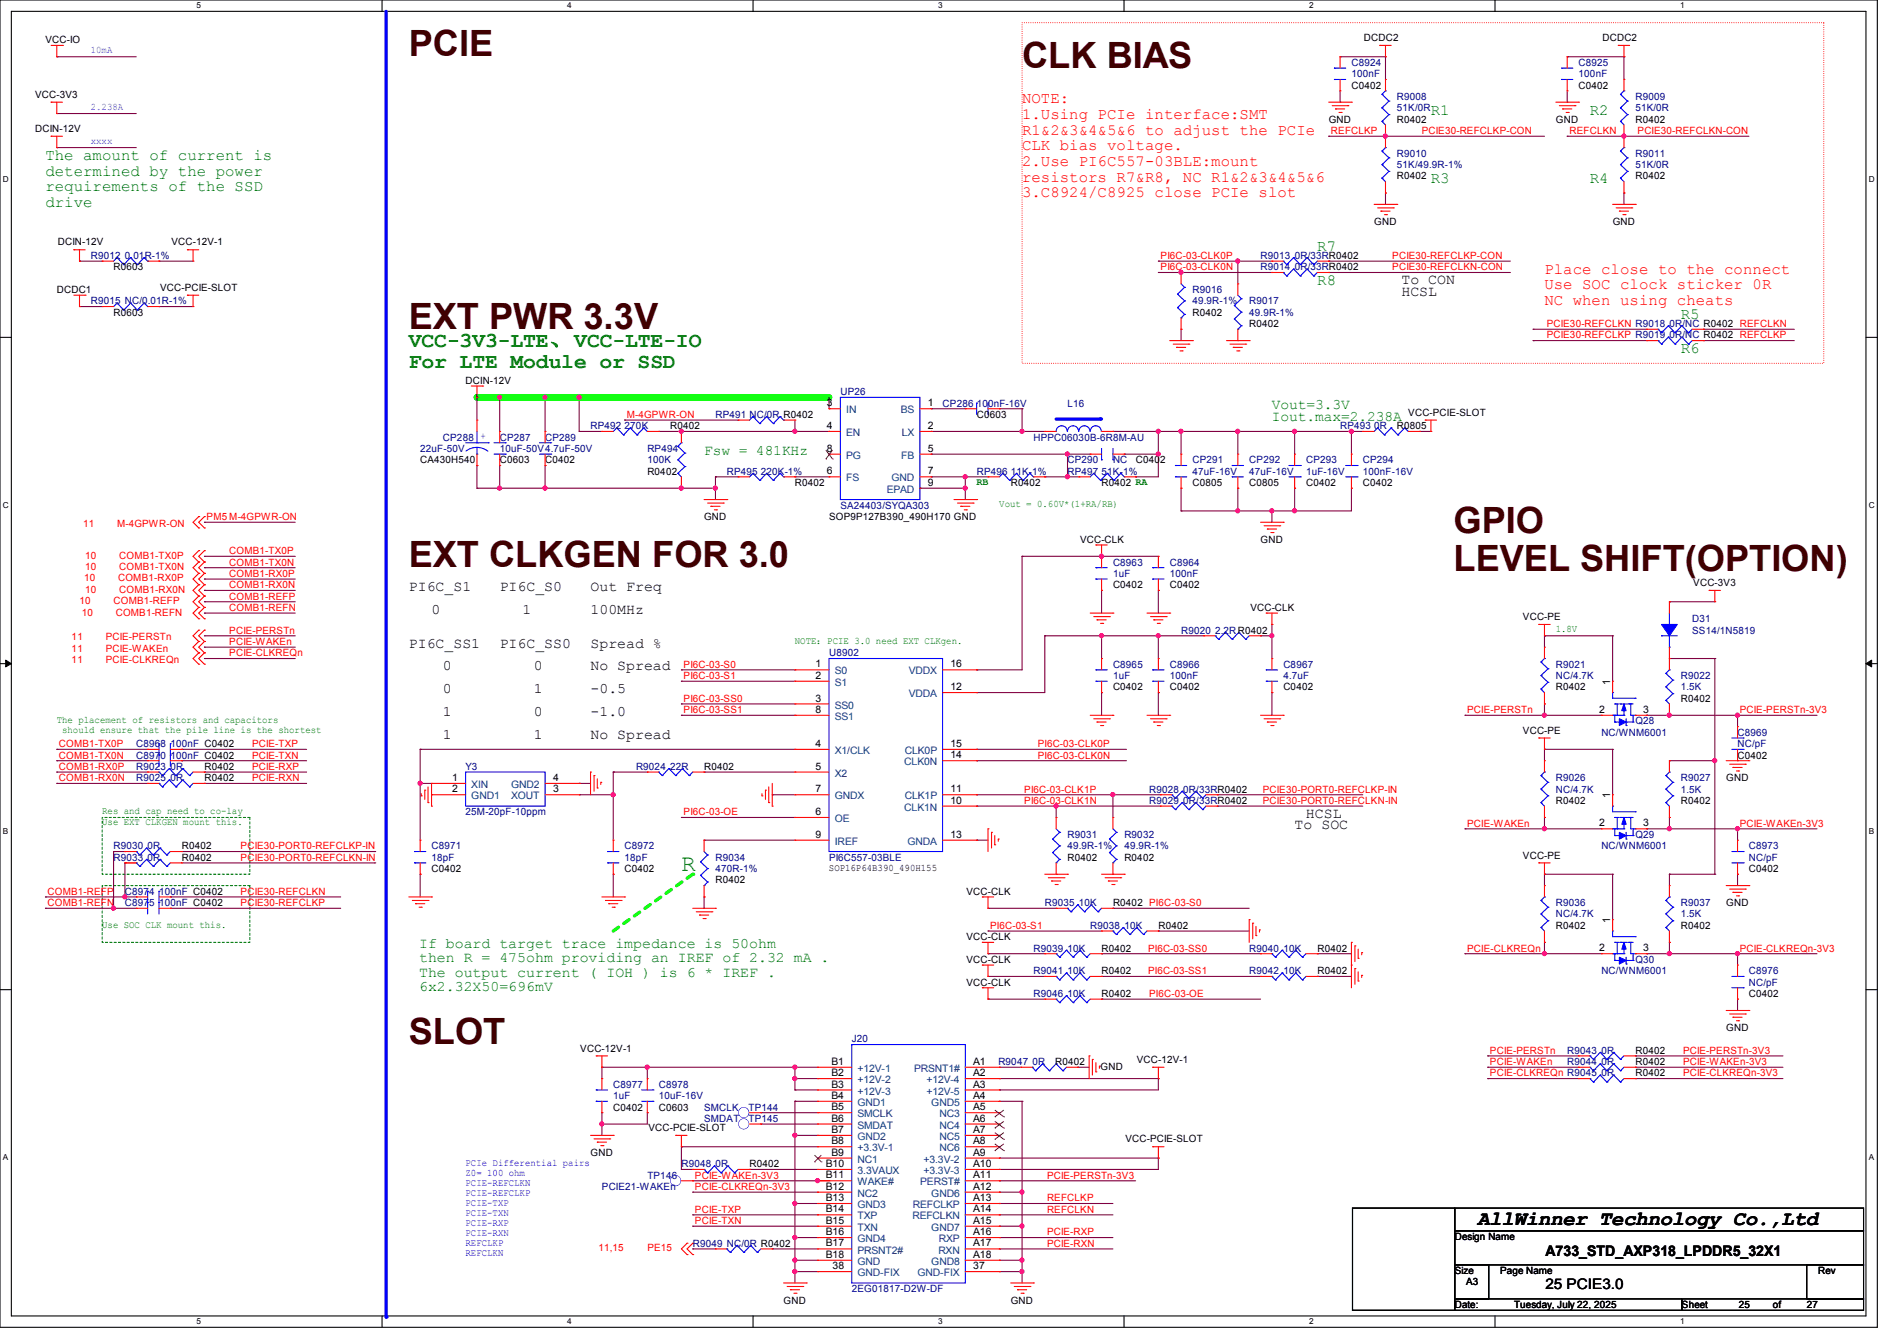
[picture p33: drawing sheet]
<svg xmlns="http://www.w3.org/2000/svg" width="297mm" height="210mm" viewBox="0 0 297 210" stroke-linecap="round" stroke-linejoin="round" font-family="sans-serif">
<defs><g id="words">
<g font-size="5.7" fill="#400000">
<text x="64" y="8.8">PCIE</text>
<text x="160" y="10.6">CLK BIAS</text>
<text x="64" y="51.5">EXT PWR 3.3V</text>
<text x="227.6" y="83.5">GPIO</text>
<text x="64" y="88.9">EXT CLKGEN FOR 3.0</text>
<text x="227.6" y="89.4">LEVEL SHIFT(OPTION)</text>
<text x="64" y="163.5">SLOT</text>
</g>
<text font-size="3.7" fill="#008000" x="106.7" y="136.4">R</text>
<g font-size="3.3" fill="#008000">
<text x="64" y="54.3">VCC-3V3-LTE、VCC-LTE-IO</text>
<text x="64" y="57.7">For LTE Module or SSD</text>
</g>
<text font-size="3.2" x="231.3" y="191.9">AllWinner Technology Co.,Ltd</text>
<g font-size="2.5" fill="#f00">
<text x="160" y="16.2">NOTE:</text>
<text x="160" y="18.6">1.Using PCIe interface:SMT</text>
<text x="160" y="21.1">R1&amp;2&amp;3&amp;4&amp;5&amp;6 to adjust the PCIe</text>
<text x="160" y="23.5">CLK bias voltage.</text>
<text x="160" y="26">2.Use PI6C557-03BLE:mount</text>
<text x="160" y="28.4">resistors R7&amp;R8, NC R1&amp;2&amp;3&amp;4&amp;5&amp;6</text>
<text x="160" y="30.9">3.C8924/C8925 close PCIe slot</text>
<text x="241.8" y="42.8">Place close to the connect</text>
<text x="241.8" y="45.3">Use SOC clock sticker 0R</text>
<text x="241.8" y="47.8">NC when using cheats</text>
</g>
<g font-size="2.5" fill="#008000">
<text x="224" y="17.9">R1</text>
<text x="248.9" y="17.9">R2</text>
<text x="7.1" y="25.1">The amount of current is</text>
<text x="7.1" y="27.5">determined by the power</text>
<text x="7.1" y="30">requirements of the SSD</text>
<text x="224" y="28.6">R3</text>
<text x="248.9" y="28.6">R4</text>
<text x="7.1" y="32.4">drive</text>
<text x="206.2" y="39.3">R7</text>
<text x="206.2" y="44.6">R8</text>
<text x="263.1" y="50">R5</text>
<text x="263.1" y="55.3">R6</text>
</g>
<g font-size="2.3">
<text x="219.4" y="44.5">To CON</text>
<text x="219.4" y="46.3">HCSL</text>
<text x="64" y="92.5">PI6C_S1</text>
<text x="78.2" y="92.5">PI6C_S0</text>
<text x="92.5" y="92.5">Out Freq</text>
<text x="64" y="101.4">PI6C_SS1</text>
<text x="67.6" y="96.1">0</text>
<text x="78.2" y="101.4">PI6C_SS0</text>
<text x="81.8" y="96.1">1</text>
<text x="92.5" y="101.4">Spread %</text>
<text x="92.5" y="96.1">100MHz</text>
<text x="69.3" y="105">0</text>
<text x="83.6" y="105">0</text>
<text x="92.5" y="105">No Spread</text>
<text x="69.3" y="108.5">0</text>
<text x="69.3" y="112.1">1</text>
<text x="83.6" y="108.5">1</text>
<text x="83.6" y="112.1">0</text>
<text x="92.5" y="108.5">-0.5</text>
<text x="92.5" y="112.1">-1.0</text>
<text x="69.3" y="115.7">1</text>
<text x="83.6" y="115.7">1</text>
<text x="92.5" y="115.7">No Spread</text>
<text x="202.7" y="129.9">To SOC</text>
<text x="204.5" y="128.1">HCSL</text>
<text x="242" y="196.6">A733_STD_AXP318_LPDDR5_32X1</text>
<text x="242" y="201.9">25 PCIE3.0</text>
</g>
<g font-size="2.3" fill="#008000">
<text x="199.1" y="64.1">Vout=3.3V</text>
<text x="199.1" y="65.9">Iout.max=2.238A</text>
<text x="110.2" y="71.2">Fsw = 481KHz</text>
<text x="65.6" y="148.4">If board target trace impedance is 50ohm</text>
<text x="65.6" y="150.7">then R = 475ohm providing an IREF of 2.32 mA .</text>
<text x="65.6" y="153">The output current ( IOH ) is 6 * IREF .</text>
<text x="65.6" y="155.2">6x2.32X50=696mV</text>
</g>
<g font-size="1.6">
<text x="7.1" y="6.8">VCC-IO</text>
<text x="213.5" y="6.4">DCDC2</text>
<text x="250.9" y="6.4">DCDC2</text>
<text x="5.5" y="15.3">VCC-3V3</text>
<text x="211.6" y="13.9">C0402</text>
<text x="247.2" y="13.9">C0402</text>
<text x="5.5" y="20.7">DCIN-12V</text>
<text x="208" y="19.2">GND</text>
<text x="218.7" y="19.2">R0402</text>
<text x="243.6" y="19.2">GND</text>
<text x="256" y="19.2">R0402</text>
<text x="218.7" y="28.1">R0402</text>
<text x="256" y="28.1">R0402</text>
<text x="215.2" y="35.2">GND</text>
<text x="252.5" y="35.2">GND</text>
<text x="9.1" y="38.4">DCIN-12V</text>
<text x="26.8" y="38.4">VCC-12V-1</text>
<text x="8.9" y="45.9">DCDC1</text>
<text x="17.8" y="42.3">R0603</text>
<text x="25.1" y="45.6">VCC-PCIE-SLOT</text>
<text x="17.8" y="49.4">R0603</text>
<text x="186.7" y="49.4">R0402</text>
<text x="195.6" y="51.2">R0402</text>
<text x="72.9" y="60.1">DCIN-12V</text>
<text x="129.5" y="63.6">3</text>
<text x="145.3" y="63.6">1</text>
<text x="152.9" y="65.4">C0603</text>
<text x="220.5" y="65.1">VCC-PCIE-SLOT</text>
<text x="104.9" y="67.2">R0402</text>
<text x="129.5" y="67.2">4</text>
<text x="129.5" y="70.7">8</text>
<text x="145.3" y="67.2">2</text>
<text x="145.3" y="70.7">5</text>
<text x="218.7" y="67.2">R0805</text>
<text x="65.8" y="72.6">CA430H540</text>
<text x="78.2" y="72.6">C0603</text>
<text x="85.3" y="72.6">C0402</text>
<text x="101.4" y="74.3">R0402</text>
<text x="124.5" y="76.1">R0402</text>
<text x="129.5" y="74.3">6</text>
<text x="145.3" y="74.3">7</text>
<text x="145.3" y="76.1">9</text>
<text x="158.3" y="76.1">R0402</text>
<text x="172.5" y="76.1">R0402 RA</text>
<text x="177.8" y="72.6">C0402</text>
<text x="186.7" y="76.1">C0805</text>
<text x="195.6" y="76.1">C0805</text>
<text x="204.5" y="76.1">C0402</text>
<text x="213.4" y="76.1">C0402</text>
<text x="110.2" y="81.4">GND</text>
<text x="129.8" y="81.4">SOP9P127B390_490H170 GND</text>
<text x="169.1" y="85">VCC-CLK</text>
<text x="197.4" y="85">GND</text>
<text x="174.3" y="92.1">C0402</text>
<text x="183.1" y="92.1">C0402</text>
<text x="195.8" y="95.7">VCC-CLK</text>
<text x="265.1" y="91.8">VCC-3V3</text>
<text x="238.4" y="97.1">VCC-PE</text>
<text x="127.7" y="104.5">1</text>
<text x="127.7" y="106.3">2</text>
<text x="148.8" y="104.5">16</text>
<text x="252.1" y="107.2" transform="rotate(-90 252.1 107.2)">1</text>
<text x="127.7" y="109.9">3</text>
<text x="127.7" y="111.6">8</text>
<text x="148.8" y="108.1">12</text>
<text x="174.3" y="108.1">C0402</text>
<text x="183.1" y="108.1">C0402</text>
<text x="200.9" y="108.1">C0402</text>
<text x="243.6" y="108.1">R0402</text>
<text x="250.4" y="111.6">2</text>
<text x="257.3" y="111.6">3</text>
<text x="263.2" y="109.9">R0402</text>
<text x="127.7" y="117">4</text>
<text x="148.8" y="117">15</text>
<text x="148.8" y="118.7">14</text>
<text x="238.4" y="114.9">VCC-PE</text>
<text x="272.1" y="118.8">C0402</text>
<text x="32" y="120.6">R0402</text>
<text x="32" y="122.3">R0402</text>
<text x="70.8" y="122.3">1</text>
<text x="70.8" y="124.1">2</text>
<text x="86.6" y="122.3">4</text>
<text x="86.6" y="124.1">3</text>
<text x="110.2" y="120.6">R0402</text>
<text x="127.7" y="120.5">5</text>
<text x="127.7" y="124.1">7</text>
<text x="148.8" y="125.9">10</text>
<text x="148.8" y="124.1">11</text>
<text x="243.6" y="125.9">R0402</text>
<text x="252.1" y="125" transform="rotate(-90 252.1 125)">1</text>
<text x="263.2" y="125.9">R0402</text>
<text x="270.3" y="122.3">GND</text>
<text x="127.7" y="127.6">6</text>
<text x="127.7" y="131.2">9</text>
<text x="148.8" y="131.2">13</text>
<text x="250.4" y="129.4">2</text>
<text x="257.3" y="129.4">3</text>
<text x="28.4" y="133">R0402</text>
<text x="28.4" y="134.8">R0402</text>
<text x="67.6" y="136.6">C0402</text>
<text x="97.8" y="136.6">C0402</text>
<text x="129.8" y="136.4">SOP16P64B390_490H155</text>
<text x="167.1" y="134.8">R0402</text>
<text x="176" y="134.8">R0402</text>
<text x="238.4" y="134.5">VCC-PE</text>
<text x="273.8" y="136.6">C0402</text>
<text x="112" y="138.3">R0402</text>
<text x="151.3" y="140.1">VCC-CLK</text>
<text x="174.3" y="141.9">R0402 PI6C-03-S0</text>
<text x="270.3" y="141.9">GND</text>
<text x="151.3" y="147.2">VCC-CLK</text>
<text x="172.5" y="149">R0402</text>
<text x="181.4" y="145.5">R0402</text>
<text x="206.3" y="149">R0402</text>
<text x="243.6" y="145.5">R0402</text>
<text x="250.4" y="149">2</text>
<text x="252.1" y="144.6" transform="rotate(-90 252.1 144.6)">1</text>
<text x="257.3" y="149">3</text>
<text x="263.2" y="145.5">R0402</text>
<text x="151.3" y="150.8">VCC-CLK</text>
<text x="151.3" y="154.3">VCC-CLK</text>
<text x="172.5" y="152.6">R0402</text>
<text x="206.3" y="152.6">R0402</text>
<text x="172.5" y="156.1">R0402</text>
<text x="270.3" y="161.5">GND</text>
<text x="273.8" y="156.1">C0402</text>
<text x="90.9" y="164.7">VCC-12V-1</text>
<text x="130.2" y="166.8">B1</text>
<text x="152.4" y="166.8">A1</text>
<text x="165.2" y="166.8">R0402</text>
<text x="172.3" y="167.5">GND</text>
<text x="178" y="166.5">VCC-12V-1</text>
<text x="256" y="165">R0402</text>
<text x="256" y="166.8">R0402</text>
<text x="96" y="173.9">C0402</text>
<text x="103.1" y="173.9">C0603</text>
<text x="130.2" y="168.5">B2</text>
<text x="130.2" y="170.3">B3</text>
<text x="130.2" y="172.1">B4</text>
<text x="130.2" y="173.9">B5</text>
<text x="152.4" y="168.5">A2</text>
<text x="152.4" y="170.3">A3</text>
<text x="152.4" y="172.1">A4</text>
<text x="152.4" y="173.9">A5</text>
<text x="256" y="168.6">R0402</text>
<text x="101.5" y="177.1">VCC-PCIE-SLOT</text>
<text x="130.2" y="175.6">B6</text>
<text x="130.2" y="177.4">B7</text>
<text x="130.2" y="179.2">B8</text>
<text x="152.4" y="175.6">A6</text>
<text x="152.4" y="177.4">A7</text>
<text x="152.4" y="179.2">A8</text>
<text x="176.2" y="178.9">VCC-PCIE-SLOT</text>
<text x="92.5" y="181">GND</text>
<text x="117.4" y="182.8">R0402</text>
<text x="129.3" y="182.8">B10</text>
<text x="129.3" y="184.5">B11</text>
<text x="130.2" y="181">B9</text>
<text x="152.4" y="181">A9</text>
<text x="152.4" y="182.8">A10</text>
<text x="152.4" y="184.5">A11</text>
<text x="129.3" y="186.3">B12</text>
<text x="129.3" y="188.1">B13</text>
<text x="129.3" y="189.9">B14</text>
<text x="129.3" y="191.6">B15</text>
<text x="152.4" y="186.3">A12</text>
<text x="152.4" y="188.1">A13</text>
<text x="152.4" y="189.9">A14</text>
<text x="152.4" y="191.6">A15</text>
<text x="129.3" y="193.4">B16</text>
<text x="129.3" y="195.2">B17</text>
<text x="129.3" y="197">B18</text>
<text x="152.4" y="193.4">A16</text>
<text x="152.4" y="195.2">A17</text>
<text x="152.4" y="197">A18</text>
<text x="227.8" y="194.2">Design Name</text>
<text x="130.4" y="198.8">38</text>
<text x="152.4" y="198.8">37</text>
<text x="227.8" y="199.5">Size</text>
<text x="229.5" y="201.3">A3</text>
<text x="234.9" y="199.5">Page Name</text>
<text x="284.7" y="199.5">Rev</text>
<text x="122.7" y="204.1">GND</text>
<text x="158.3" y="204.1">GND</text>
<text x="227.8" y="204.9">Date:</text>
<text x="237" y="204.9">Tuesday, July 22, 2025</text>
<text x="263.3" y="204.9">Sheet</text>
<text x="272.2" y="204.9">25</text>
<text x="277.6" y="204.9">of</text>
<text x="282.9" y="204.9">27</text>
</g>
<g font-size="1.6" fill="#8000ff">
<text x="14.2" y="8.3">10mA</text>
<text x="14.2" y="17.2">2.238A</text>
<text x="14.2" y="22.6">xxxx</text>
</g>
<g font-size="1.6" fill="#000080">
<text x="211.6" y="10.3">C8924</text>
<text x="247.2" y="10.3">C8925</text>
<text x="211.6" y="12.1">100nF</text>
<text x="218.7" y="15.7">R9008</text>
<text x="218.7" y="17.4">51K/0R</text>
<text x="247.2" y="12.1">100nF</text>
<text x="256" y="15.7">R9009</text>
<text x="256" y="17.4">51K/0R</text>
<text x="218.7" y="24.6">R9010</text>
<text x="218.7" y="26.3">51K/49.9R-1%</text>
<text x="256" y="24.6">R9011</text>
<text x="256" y="26.3">51K/0R</text>
<text x="14.2" y="40.6">R9012</text>
<text x="19.6" y="40.6">0.01R-1%</text>
<text x="197.4" y="40.6">R9013</text>
<text x="202.7" y="40.6">0R/33RR0402</text>
<text x="14.2" y="47.7">R9015 NC/0.01R-1%</text>
<text x="186.7" y="45.9">R9016</text>
<text x="186.7" y="47.7">49.9R-1%</text>
<text x="195.6" y="47.7">R9017</text>
<text x="197.4" y="42.3">R9014</text>
<text x="202.7" y="42.3">0R/33RR0402</text>
<text x="195.6" y="49.4">49.9R-1%</text>
<text x="261.4" y="53">0R/NC R0402 REFCLKP</text>
<text x="261.4" y="51.2">0R/NC R0402 REFCLKN</text>
<text x="112" y="65.4">RP491 NC/0R R0402</text>
<text x="131.6" y="61.9">UP26</text>
<text x="147.6" y="63.7">CP286</text>
<text x="152.9" y="63.7">100nF-16V</text>
<text x="167.1" y="63.7">L16</text>
<text x="65.8" y="70.8">22uF-50V</text>
<text x="69.3" y="69">CP288 +</text>
<text x="78.2" y="69">CP287</text>
<text x="78.2" y="70.8">10uF-50V4.7uF-50V</text>
<text x="85.3" y="69">CP289</text>
<text x="92.5" y="67.2">RP492</text>
<text x="97.8" y="67.2">270K</text>
<text x="101.4" y="70.8">RP494</text>
<text x="161.8" y="69">HPPC06030B-6R8M-AU</text>
<text x="209.8" y="67.2">RP493</text>
<text x="215.2" y="67.2">0R</text>
<text x="101.4" y="72.6">100K</text>
<text x="113.8" y="74.3">RP495</text>
<text x="119.1" y="74.3">220K-1%</text>
<text x="152.9" y="74.3">RP496</text>
<text x="158.3" y="74.3">11K-1%</text>
<text x="167.1" y="74.3">RP497</text>
<text x="167.1" y="72.6">CP290</text>
<text x="172.5" y="74.3">51K-1%</text>
<text x="174.3" y="72.6">NC</text>
<text x="186.7" y="72.6">CP291</text>
<text x="186.7" y="74.3">47uF-16V</text>
<text x="195.6" y="72.6">CP292</text>
<text x="195.6" y="74.3">47uF-16V</text>
<text x="204.5" y="72.6">CP293</text>
<text x="204.5" y="74.3">1uF-16V</text>
<text x="213.4" y="72.6">CP294</text>
<text x="213.4" y="74.3">100nF-16V</text>
<text x="131.6" y="79.7">SA24403/SYQA303</text>
<text x="174.3" y="88.6">C8963</text>
<text x="183.1" y="88.6">C8964</text>
<text x="174.3" y="90.3">1uF</text>
<text x="183.1" y="90.3">100nF</text>
<text x="184.9" y="99.2">R9020</text>
<text x="190.3" y="99.2">2.2RR0402</text>
<text x="264.9" y="97.5">D31</text>
<text x="264.9" y="99.2">SS14/1N5819</text>
<text x="129.8" y="102.8">U8902</text>
<text x="174.3" y="104.6">C8965</text>
<text x="174.3" y="106.3">1uF</text>
<text x="183.1" y="104.6">C8966</text>
<text x="183.1" y="106.3">100nF</text>
<text x="200.9" y="104.6">C8967</text>
<text x="200.9" y="106.3">4.7uF</text>
<text x="243.6" y="104.6">R9021</text>
<text x="243.6" y="106.3">NC/4.7K</text>
<text x="263.2" y="106.3">R9022</text>
<text x="256" y="113.5">Q28</text>
<text x="263.2" y="108.1">1.5K</text>
<text x="21.3" y="117">C8968</text>
<text x="21.3" y="118.8">C8970</text>
<text x="26.7" y="117">100nF C0402</text>
<text x="26.7" y="118.8">100nF C0402</text>
<text x="250.7" y="115.2">NC/WNM6001</text>
<text x="272.1" y="115.2">C8969</text>
<text x="272.1" y="117">NC/pF</text>
<text x="21.3" y="120.6">R9023</text>
<text x="21.3" y="122.3">R9025</text>
<text x="26.7" y="120.6">0R</text>
<text x="26.7" y="122.3">0R</text>
<text x="72.9" y="120.6">Y3</text>
<text x="99.6" y="120.6">R9024</text>
<text x="104.9" y="120.6">22R</text>
<text x="179.9" y="124.1">R9028</text>
<text x="179.9" y="125.9">R9029</text>
<text x="185.3" y="124.1">0R/33RR0402</text>
<text x="185.3" y="125.9">0R/33RR0402</text>
<text x="243.6" y="122.3">R9026</text>
<text x="243.6" y="124.1">NC/4.7K</text>
<text x="263.2" y="122.3">R9027</text>
<text x="263.2" y="124.1">1.5K</text>
<text x="72.9" y="127.7">25M-20pF-10ppm</text>
<text x="167.1" y="131.2">R9031</text>
<text x="176" y="131.2">R9032</text>
<text x="256" y="131.2">Q29</text>
<text x="17.8" y="133">R9030</text>
<text x="17.8" y="134.8">R9033</text>
<text x="23.1" y="133">0R</text>
<text x="23.1" y="134.8">0R</text>
<text x="67.6" y="133">C8971</text>
<text x="67.6" y="134.8">18pF</text>
<text x="97.8" y="133">C8972</text>
<text x="97.8" y="134.8">18pF</text>
<text x="112" y="134.8">R9034</text>
<text x="112" y="136.6">470R-1%</text>
<text x="129.8" y="134.8">PI6C557-03BLE</text>
<text x="167.1" y="133">49.9R-1%</text>
<text x="176" y="133">49.9R-1%</text>
<text x="250.7" y="133">NC/WNM6001</text>
<text x="273.8" y="133">C8973</text>
<text x="273.8" y="134.8">NC/pF</text>
<text x="19.6" y="141.9">C8975</text>
<text x="19.6" y="140.1">C8974</text>
<text x="24.9" y="141.9">100nF C0402</text>
<text x="24.9" y="140.1">100nF C0402</text>
<text x="163.6" y="141.9">R9035</text>
<text x="168.9" y="141.9">10K</text>
<text x="243.6" y="141.9">R9036</text>
<text x="243.6" y="143.7">NC/4.7K</text>
<text x="263.2" y="141.9">R9037</text>
<text x="263.2" y="143.7">1.5K</text>
<text x="161.8" y="149">R9039</text>
<text x="167.1" y="149">10K</text>
<text x="170.7" y="145.5">R9038</text>
<text x="176" y="145.5">10K</text>
<text x="195.6" y="149">R9040</text>
<text x="200.9" y="149">10K</text>
<text x="161.8" y="152.6">R9041</text>
<text x="167.1" y="152.6">10K</text>
<text x="195.6" y="152.6">R9042</text>
<text x="200.9" y="152.6">10K</text>
<text x="250.7" y="152.6">NC/WNM6001</text>
<text x="256" y="150.8">Q30</text>
<text x="273.8" y="152.6">C8976</text>
<text x="273.8" y="154.3">NC/pF</text>
<text x="161.8" y="156.1">R9046</text>
<text x="167.1" y="156.1">10K</text>
<text x="133.4" y="163.2">J20</text>
<text x="156.3" y="166.8">R9047</text>
<text x="161.6" y="166.8">0R</text>
<text x="245.4" y="165">R9043</text>
<text x="245.4" y="166.8">R9044</text>
<text x="250.7" y="165">0R</text>
<text x="250.7" y="166.8">0R</text>
<text x="96" y="170.3">C8977</text>
<text x="96" y="172.1">1uF</text>
<text x="103.1" y="170.3">C8978</text>
<text x="103.1" y="172.1">10uF-16V</text>
<text x="110.2" y="173.9">SMCLK</text>
<text x="117.2" y="173.9">TP144</text>
<text x="250.7" y="168.6">0R</text>
<text x="110.2" y="175.7">SMDAT</text>
<text x="117.2" y="175.7">TP145</text>
<text x="101.4" y="184.6">TP146</text>
<text x="106.7" y="182.8">R9048</text>
<text x="112" y="182.8">0R</text>
<text x="94.2" y="186.4">PCIE21-WAKEn</text>
<text x="108.5" y="195.2">R9049 NC/0R R0402</text>
<text x="133.4" y="202.4">2EG01817-D2W-DF</text>
</g>
<g font-size="1.6" fill="#f00">
<text x="208.4" y="21">REFCLKP</text>
<text x="222.6" y="21">PCIE30-REFCLKP-CON</text>
<text x="245.7" y="21">REFCLKN</text>
<text x="256.4" y="21">PCIE30-REFCLKN-CON</text>
<text x="181.7" y="40.6">PI6C-03-CLK0P</text>
<text x="218" y="40.6">PCIE30-REFCLKP-CON</text>
<text x="181.7" y="42.3">PI6C-03-CLK0N</text>
<text x="218" y="42.3">PCIE30-REFCLKN-CON</text>
<text x="242.2" y="51.2">PCIE30-REFCLKN R9018</text>
<text x="242.2" y="53">PCIE30-REFCLKP R9019</text>
<text x="98.1" y="65.4">M-4GPWR-ON</text>
<text x="13" y="82.5">11</text>
<text x="18.3" y="82.5">M-4GPWR-ON</text>
<text x="32.3" y="81.4">PM5 M-4GPWR-ON</text>
<text x="13.3" y="87.5">10</text>
<text x="13.3" y="89.3">10</text>
<text x="18.7" y="87.5">COMB1-TX0P</text>
<text x="18.7" y="89.3">COMB1-TX0N</text>
<text x="35.9" y="88.6">COMB1-TX0N</text>
<text x="35.9" y="86.8">COMB1-TX0P</text>
<text x="12.4" y="94.6">10</text>
<text x="13.2" y="91.1">10</text>
<text x="13.3" y="92.8">10</text>
<text x="17.8" y="94.6">COMB1-REFP</text>
<text x="18.5" y="91.1">COMB1-RX0P</text>
<text x="18.7" y="92.8">COMB1-RX0N</text>
<text x="35.9" y="93.9">COMB1-REFP</text>
<text x="35.9" y="95.7">COMB1-REFN</text>
<text x="35.9" y="90.3">COMB1-RX0P</text>
<text x="35.9" y="92.1">COMB1-RX0N</text>
<text x="11.2" y="100.3">11</text>
<text x="12.8" y="96.4">10</text>
<text x="16.6" y="100.3">PCIE-PERSTn</text>
<text x="18.1" y="96.4">COMB1-REFN</text>
<text x="35.9" y="101">PCIE-WAKEn</text>
<text x="35.9" y="99.2">PCIE-PERSTn</text>
<text x="11.2" y="102.1">11</text>
<text x="11.2" y="103.8">11</text>
<text x="16.6" y="102.1">PCIE-WAKEn</text>
<text x="16.6" y="103.8">PCIE-CLKREQn</text>
<text x="35.9" y="102.8">PCIE-CLKREQn</text>
<text x="107" y="104.6">PI6C-03-S0</text>
<text x="107" y="106.3">PI6C-03-S1</text>
<text x="107" y="111.7">PI6C-03-SS1</text>
<text x="107" y="109.9">PI6C-03-SS0</text>
<text x="229.7" y="111.7">PCIE-PERSTn</text>
<text x="272.4" y="111.7">PCIE-PERSTn-3V3</text>
<text x="9.2" y="118.8">COMB1-TX0N</text>
<text x="9.2" y="117">COMB1-TX0P</text>
<text x="39.5" y="117">PCIE-TXP</text>
<text x="39.5" y="118.8">PCIE-TXN</text>
<text x="162.5" y="117">PI6C-03-CLK0P</text>
<text x="162.5" y="118.8">PI6C-03-CLK0N</text>
<text x="9.2" y="120.6">COMB1-RX0P</text>
<text x="9.2" y="122.3">COMB1-RX0N</text>
<text x="39.5" y="122.3">PCIE-RXN</text>
<text x="39.5" y="120.6">PCIE-RXP</text>
<text x="160.4" y="125.9">PI6C-03-CLK1N</text>
<text x="160.4" y="124.1">PI6C-03-CLK1P</text>
<text x="197.7" y="125.9">PCIE30-PORT0-REFCLKN-IN</text>
<text x="197.7" y="124.1">PCIE30-PORT0-REFCLKP-IN</text>
<text x="107" y="127.7">PI6C-03-OE</text>
<text x="229.7" y="129.5">PCIE-WAKEn</text>
<text x="272.4" y="129.5">PCIE-WAKEn-3V3</text>
<text x="37.7" y="133">PCIE30-PORT0-REFCLKP-IN</text>
<text x="37.7" y="134.8">PCIE30-PORT0-REFCLKN-IN</text>
<text x="7.5" y="141.9">COMB1-REFN</text>
<text x="7.5" y="140.1">COMB1-REFP</text>
<text x="37.7" y="140.1">PCIE30-REFCLKN</text>
<text x="37.7" y="141.9">PCIE30-REFCLKP</text>
<text x="155" y="145.5">PI6C-03-S1</text>
<text x="179.8" y="149">PI6C-03-SS0</text>
<text x="229.7" y="149">PCIE-CLKREQn</text>
<text x="272.4" y="149">PCIE-CLKREQn-3V3</text>
<text x="179.8" y="152.6">PI6C-03-SS1</text>
<text x="179.9" y="156.1">PI6C-03-OE</text>
<text x="233.3" y="165">PCIE-PERSTn</text>
<text x="233.3" y="166.8">PCIE-WAKEn</text>
<text x="263.5" y="166.8">PCIE-WAKEn-3V3</text>
<text x="263.5" y="165">PCIE-PERSTn-3V3</text>
<text x="233.3" y="168.6">PCIE-CLKREQn R9045</text>
<text x="263.5" y="168.6">PCIE-CLKREQn-3V3</text>
<text x="108.8" y="184.6">PCIE-WAKEn-3V3</text>
<text x="163.9" y="184.6">PCIE-PERSTn-3V3</text>
<text x="108.8" y="191.7">PCIE-TXN</text>
<text x="108.8" y="189.9">PCIE-TXP</text>
<text x="108.8" y="186.4">PCIE-CLKREQn-3V3</text>
<text x="163.9" y="189.9">REFCLKN</text>
<text x="163.9" y="188.1">REFCLKP</text>
<text x="93.7" y="196">11,15</text>
<text x="101.4" y="196">PE15</text>
<text x="163.9" y="193.5">PCIE-RXP</text>
<text x="163.9" y="195.2">PCIE-RXN</text>
</g>
<g font-size="1.6" fill="#004080">
<text x="132.5" y="64.7">IN</text>
<text x="141" y="64.7">BS</text>
<text x="132.5" y="68.3">EN</text>
<text x="132.5" y="71.8">PG</text>
<text x="141.1" y="71.8">FB</text>
<text x="141.2" y="68.3">LX</text>
<text x="132.5" y="75.4">FS</text>
<text x="138.8" y="77.2">EPAD</text>
<text x="139.6" y="75.4">GND</text>
<text x="130.7" y="105.6">S0</text>
<text x="130.7" y="107.4">S1</text>
<text x="142.3" y="105.6">VDDX</text>
<text x="130.7" y="111">SS0</text>
<text x="130.7" y="112.7">SS1</text>
<text x="142.3" y="109.2">VDDA</text>
<text x="130.7" y="118.1">X1/CLK</text>
<text x="141.6" y="119.8">CLK0N</text>
<text x="141.7" y="118.1">CLK0P</text>
<text x="73.8" y="123.4">XIN</text>
<text x="73.8" y="125.2">GND1</text>
<text x="80" y="123.4">GND2</text>
<text x="80" y="125.2">XOUT</text>
<text x="130.7" y="121.6">X2</text>
<text x="130.7" y="125.2">GNDX</text>
<text x="141.7" y="125.2">CLK1P</text>
<text x="130.7" y="128.7">OE</text>
<text x="141.6" y="127">CLK1N</text>
<text x="130.7" y="132.3">IREF</text>
<text x="142.1" y="132.3">GNDA</text>
<text x="134.3" y="167.9">+12V-1</text>
<text x="143.1" y="167.9">PRSNT1#</text>
<text x="134.3" y="169.6">+12V-2</text>
<text x="134.3" y="171.4">+12V-3</text>
<text x="134.3" y="173.2">GND1</text>
<text x="145" y="169.6">+12V-4</text>
<text x="145" y="171.4">+12V-5</text>
<text x="145.8" y="173.2">GND5</text>
<text x="134.3" y="175">SMCLK</text>
<text x="134.3" y="176.7">SMDAT</text>
<text x="134.3" y="178.5">GND2</text>
<text x="147.1" y="175">NC3</text>
<text x="147.1" y="176.7">NC4</text>
<text x="147.1" y="178.5">NC5</text>
<text x="134.3" y="180.3">+3.3V-1</text>
<text x="134.3" y="182.1">NC1</text>
<text x="134.3" y="183.9">3.3VAUX</text>
<text x="134.3" y="185.6">WAKE#</text>
<text x="144.1" y="185.6">PERST#</text>
<text x="144.6" y="182.1">+3.3V-2</text>
<text x="144.6" y="183.9">+3.3V-3</text>
<text x="147.1" y="180.3">NC6</text>
<text x="134.3" y="187.4">NC2</text>
<text x="134.3" y="189.2">GND3</text>
<text x="134.3" y="191">TXP</text>
<text x="142.8" y="191">REFCLKN</text>
<text x="142.9" y="189.2">REFCLKP</text>
<text x="145.8" y="187.4">GND6</text>
<text x="134.3" y="192.7">TXN</text>
<text x="134.3" y="194.5">GND4</text>
<text x="134.3" y="196.3">PRSNT2#</text>
<text x="145.8" y="192.7">GND7</text>
<text x="146.9" y="196.3">RXN</text>
<text x="147" y="194.5">RXP</text>
<text x="134.3" y="198.1">GND</text>
<text x="134.3" y="199.9">GND-FIX</text>
<text x="143.6" y="199.9">GND-FIX</text>
<text x="145.8" y="198.1">GND8</text>
</g>
<g font-size="1.6" fill="#008000">
<text x="152.9" y="75.9">RB</text>
<text x="156.5" y="79.5">Vout = 0.60V*(1+RA/RB)</text>
<text x="124.4" y="100.8">NOTE：PCIE 3.0 need EXT CLKgen.</text>
<text x="243.6" y="99">1.8V</text>
<text x="8.9" y="113.2">The placement of resistors and capacitors</text>
<text x="9.7" y="114.8">should ensure that the pile line is the shortest</text>
<text x="16" y="127.5">Res and cap need to co-lay</text>
<text x="16" y="129.2">Use EXT CLKGEN mount this.</text>
<text x="16" y="145.2">Use SOC CLK mount this.</text>
</g>
<g font-size="1.6" fill="#00f">
<text x="72.9" y="182.6">PCIe Differential pairs</text>
<text x="72.9" y="184.1">Z0= 100 ohm</text>
<text x="72.9" y="185.7">PCIE-REFCLKN</text>
<text x="72.9" y="187.3">PCIE-REFCLKP</text>
<text x="72.9" y="188.8">PCIE-TXP</text>
<text x="72.9" y="190.4">PCIE-TXN</text>
<text x="72.9" y="192">PCIE-RXP</text>
<text x="72.9" y="193.5">PCIE-RXN</text>
<text x="72.9" y="195.1">REFCLKP</text>
<text x="72.9" y="196.7">REFCLKN</text>
</g>
<g font-size="1.3">
<text x="30.8" y="1.3">5</text>
<text x="88.8" y="1.3">4</text>
<text x="146.9" y="1.3">3</text>
<text x="205" y="1.3">2</text>
<text x="263.1" y="1.3">1</text>
<text x=".5" y="28.4">D</text>
<text x="292.6" y="28.4">D</text>
<text x=".5" y="79.5">C</text>
<text x="292.6" y="79.5">C</text>
<text x=".5" y="130.6">B</text>
<text x="292.6" y="130.6">B</text>
<text x=".5" y="181.7">A</text>
<text x="292.6" y="181.7">A</text>
<text x="30.8" y="207.4">5</text>
<text x="88.8" y="207.4">4</text>
<text x="146.9" y="207.4">3</text>
<text x="205" y="207.4">2</text>
<text x="263.1" y="207.4">1</text>
</g>
</g></defs>
<path d="M0 0h293.9v207.9h-293.9zM1.8 1.8h290.3v204.3h-290.3z" fill="none" stroke="#000" stroke-width=".17"/>
<g fill="#fff">
<path d="M30.8 .2h.7v1.4h-.7z"/>
<path d="M30.8 206.2h.7v1.4h-.7z"/>
</g>
<path d="M59.8 0v1.8M59.8 206.1v1.8" fill="none" stroke="#000" stroke-width=".17"/>
<g fill="#fff">
<path d="M88.8 .2h.7v1.4h-.7z"/>
<path d="M88.8 206.2h.7v1.4h-.7z"/>
</g>
<path d="M117.9 0v1.8M117.9 206.1v1.8" fill="none" stroke="#000" stroke-width=".17"/>
<g fill="#fff">
<path d="M146.9 .2h.7v1.4h-.7z"/>
<path d="M146.9 206.2h.7v1.4h-.7z"/>
</g>
<path d="M176 0v1.8M176 206.1v1.8" fill="none" stroke="#000" stroke-width=".17"/>
<g fill="#fff">
<path d="M205 .2h.7v1.4h-.7z"/>
<path d="M205 206.2h.7v1.4h-.7z"/>
</g>
<path d="M234.1 0v1.8M234.1 206.1v1.8" fill="none" stroke="#000" stroke-width=".17"/>
<g fill="#fff">
<path d="M263.1 .2h.6v1.4h-.6z"/>
<path d="M263.1 206.2h.6v1.4h-.6z"/>
<path d="M.5 27.3h.9v1.4h-.9z"/>
<path d="M292.6 27.3h.9v1.4h-.9z"/>
<path d="M.5 78.4h.9v1.4h-.9z"/>
<path d="M292.6 78.4h.9v1.4h-.9z"/>
</g>
<path d="M0 52.8h1.8M292.1 52.8h1.8" fill="none" stroke="#000" stroke-width=".17"/>
<g fill="#fff">
<path d="M.5 129.5h.8v1.4h-.8z"/>
<path d="M292.6 129.5h.8v1.4h-.8z"/>
</g>
<path d="M0 103.9h1.8M292.1 103.9h1.8" fill="none" stroke="#000" stroke-width=".17"/>
<path d="M.9 103.4l.9 .5-.9 .5zM292.1 103.9l.9-.5v1z" fill="#000" stroke="#000" stroke-width=".16"/>
<g fill="#fff">
<path d="M.5 180.5h.8v1.4h-.8z"/>
<path d="M292.6 180.5h.8v1.4h-.8z"/>
</g>
<path d="M0 155h1.8M292.1 155h1.8" fill="none" stroke="#000" stroke-width=".17"/>
<path d="M60.5 1.8v204.4" fill="none" stroke="#00f" stroke-width=".51"/>
<circle cx="60.5" cy="206.2" r=".25" fill="#00f"/>
<path d="M96 145.8l12.5-8.9" fill="none" stroke="#0f0" stroke-width=".51" stroke-dasharray="1 1"/>
<circle cx="108.5" cy="136.9" r=".25" fill="#0f0" stroke-dasharray="1 1"/>
<path d="M160 3.6h125.5v53.3h-125.5z" fill="none" stroke="#f00" stroke-width=".17" stroke-dasharray="0 .3"/>
<path d="M16 128h23.1v8.9h-23.1zM16 138.7h23.1v8.9h-23.1z" fill="none" stroke="#008000" stroke-width=".17" stroke-dasharray=".3 .3"/>
<g fill="none" stroke="#800040" stroke-width=".17">
<path d="M8.9 8.9h.1M8.9 17.8h.1M8.9 8.9h12.4M8.9 17.8h12.4M216.9 8.9h.1M216.9 8.9v3.5M254.3 8.9h.1M254.3 8.9v3.5M8.9 23.1h.1M8.9 23.1h12.4M208 21.3h.1M208 21.3h33.8"/>
<path d="M216.9 30.2h.1M216.9 21.3h.1M216.9 30.2v1.8M245.4 21.3h.1M245.4 21.3h28.4M254.3 30.2h.1M254.3 21.3h.1M254.3 30.2v1.8M12.4 40.9h.1M12.4 48h.1M12.4 40.9h3.6M12.4 48h3.6"/>
<path d="M24.9 40.9h.1M24.9 48h.1M24.9 40.9h5.3M24.9 48h5.3M240 51.6h.1M240 53.3h.1M240 53.3h17.8M240 51.6h17.8M266.7 53.3h.1M266.7 51.6h.1M266.7 53.3h14.2M266.7 51.6h14.2"/>
<path d="M181.4 67.6h.1M181.4 67.6v3.5M181.4 67.6h32M184.9 67.6h.1M184.9 76.5h.1M184.9 67.6v3.5M184.9 76.5v3.5M193.8 67.6h.1M193.8 76.5h.1M193.8 67.6v3.5M193.8 76.5v3.5M202.7 67.6h.1"/>
<path d="M202.7 76.5h.1M202.7 67.6v3.5M202.7 76.5v3.5M211.6 67.6h.1M211.6 76.5h.1M211.6 76.5v3.5h-26.7M211.6 67.6v3.5M222.2 67.6h.1M222.2 67.6h1.8M32 94.2h.1M32 96h.1M32 90.7h.1"/>
<path d="M32 92.5h.1M32 88.9h.1M32 87.1h.1M32 99.6h.1M32 94.2h14.2M32 96h14.2M32 90.7h14.2M32 92.5h14.2M32 88.9h14.2M32 87.1h14.2M32 99.6h14.2M160 87.1h.1"/>
<path d="M160 87.1h21.4M160 87.1v17.8h-7.1M163.6 99.6h.1M163.6 99.6h24.9M163.6 99.6v8.9h-10.7M172.5 99.6h.1M172.5 92.5h.1M172.5 87.1h.1M172.5 92.5v3.5M172.5 99.6v3.5M181.4 99.6h.1M181.4 92.5h.1"/>
<path d="M181.4 92.5v3.5M181.4 99.6v3.5M184.9 80h.1M193.8 80h.1M197.4 99.6h.1M197.4 99.6h1.7M199.1 99.6h.1M199.1 97.8h.1M199.1 80h.1M199.1 80v1.8M199.1 97.8v5.3M202.7 80h.1"/>
<path d="M8.9 119.1h.1M8.9 117.3h.1M8.9 119.1h14.2M8.9 117.3h14.2M28.4 117.3h.1M28.4 119.1h.1M28.4 119.1h19.6M28.4 117.3h19.6M32 103.1h.1M32 101.3h.1M32 103.1h14.2M32 101.3h14.2"/>
<path d="M65.8 117.3h.1M65.8 117.3h58.7M65.8 117.3v14.3M106.7 112h.1M106.7 104.9h.1M106.7 106.7h.1M106.7 110.2h.1M106.7 112h17.8M106.7 104.9h17.8M106.7 106.7h17.8M106.7 110.2h17.8M152.9 108.5h.1"/>
<path d="M152.9 104.9h.1M172.5 108.5h.1M172.5 108.5v3.5M181.4 108.5h.1M181.4 108.5v3.5M199.1 108.5h.1M199.1 108.5v3.5M8.9 120.9h.1M8.9 122.7h.1M8.9 120.9h14.2M8.9 122.7h14.2M17.8 133.3h.1"/>
<path d="M17.8 133.3h1.8M17.8 133.3v8.9M19.6 133.3h.1M19.6 135.1h.1M19.6 135.1h1.7M19.6 135.1v5.4M28.4 133.3h30.3M28.4 135.1h30.3M32 122.7h.1M32 120.9h.1M32 120.9h16M32 122.7h16"/>
<path d="M58.7 133.3h.1M58.7 135.1h.1M65.8 122.7h.1M65.8 136.9h.1M65.8 122.7h1.8M65.8 136.9v3.6M90.7 122.7h.1M90.7 124.5h.1M90.7 122.7h1.8M90.7 124.5h5.3M96 124.5h.1M96 136.9h.1"/>
<path d="M96 120.9h.1M96 120.9h5.3M96 120.9v10.7M96 136.9v3.6M106.7 128h.1M106.7 128h17.8M110.2 120.9h.1M110.2 131.6h.1M110.2 120.9h14.3M110.2 131.6h14.3M120.9 124.5h.1M120.9 124.5h3.6"/>
<path d="M152.9 131.6h.1M152.9 126.2h.1M152.9 124.5h.1M152.9 131.6h1.8M152.9 124.5h28.8M152.9 126.2h28.8M165.4 126.2h.1M165.4 126.2v1.8M174.2 124.5h.1M174.2 124.5v3.5M190.6 126.2h.1M190.6 124.5h.1"/>
<path d="M190.6 124.5h22.8M190.6 126.2h22.8M7.1 142.2h.1M7.1 140.5h.1M7.1 142.2h14.2M7.1 140.5h14.2M17.8 142.2h.1M19.6 140.5h.1M26.7 140.5h.1M26.7 142.2h.1M26.7 142.2h26.6M26.7 140.5h26.6"/>
<path d="M154.7 145.8h.1M154.7 149.4h.1M154.7 152.9h.1M154.7 142.2h.1M154.7 156.5h.1M154.7 142.2h10.7M154.7 145.8h17.8M154.7 149.4h8.9M154.7 152.9h8.9M154.7 156.5h8.9M172.5 149.4h.1M172.5 152.9h.1"/>
<path d="M172.5 156.5h.1M172.5 149.4h24.9M172.5 152.9h24.9M172.5 156.5h24.9M174.2 142.2h.1M174.2 142.2h21.4M181.4 145.8h.1M181.4 145.8h14.2M206.2 149.4h.1M206.2 152.9h.1M206.2 149.4h5.4M206.2 152.9h5.4"/>
<path d="M232.9 165.4h.1M232.9 168.9h.1M232.9 167.1h.1M232.9 165.4h14.2M232.9 168.9h14.2M232.9 167.1h14.2M256 167.1h.1M256 168.9h.1M256 165.4h.1M256 165.4h23.1M256 168.9h23.1M256 167.1h23.1"/>
</g>
<g fill="#f0f" stroke="#f0f" stroke-width=".17">
<circle cx="96" cy="124.4" r=".32"/>
<circle cx="165.3" cy="126.2" r=".32"/>
<circle cx="174.2" cy="124.4" r=".32"/>
<circle cx="199.1" cy="99.5" r=".32"/>
<circle cx="172.4" cy="99.5" r=".32"/>
<circle cx="181.3" cy="99.5" r=".32"/>
<circle cx="65.8" cy="122.7" r=".32"/>
<circle cx="172.4" cy="87.1" r=".32"/>
<circle cx="19.5" cy="140.4" r=".32"/>
<circle cx="17.8" cy="142.2" r=".32"/>
<circle cx="216.9" cy="21.3" r=".32"/>
<circle cx="254.2" cy="21.3" r=".32"/>
<circle cx="193.8" cy="67.5" r=".32"/>
<circle cx="184.9" cy="67.5" r=".32"/>
<circle cx="193.8" cy="80" r=".32"/>
<circle cx="199.1" cy="80" r=".32"/>
<circle cx="211.6" cy="67.5" r=".32"/>
<circle cx="202.7" cy="67.5" r=".32"/>
<circle cx="202.7" cy="80" r=".32"/>
<circle cx="181.3" cy="67.5" r=".32"/>
</g>
<path d="M74.7 62.2h3.5" fill="none" stroke="#0f0" stroke-width="1.1"/>
<circle cx="74.7" cy="62.2" r=".53" fill="#0f0"/>
<g fill="#f0f" stroke="#f0f" stroke-width=".17">
<circle cx="78.2" cy="62.2" r=".32"/>
<circle cx="85.3" cy="62.2" r=".32"/>
<circle cx="78.2" cy="76.4" r=".32"/>
</g>
<path d="M74.7 62.2h.1M74.7 72.9h.1M74.7 76.5h.1M74.7 62.2v3.6M74.7 72.9v3.6M78.2 72.9h.1M78.2 76.5h.1M78.2 72.9v3.6M85.3 62.2h.1M85.3 72.9h.1M85.3 62.2v5.4M85.3 72.9v3.6h-10.6" fill="none" stroke="#800040" stroke-width=".17"/>
<path d="M78.2 62.2h7.1" fill="none" stroke="#0f0" stroke-width="1.1"/>
<circle cx="78.2" cy="62.2" r=".53" fill="#0f0"/>
<path d="M85.3 62.2h5.4" fill="none" stroke="#0f0" stroke-width="1.1"/>
<circle cx="85.3" cy="62.2" r=".53" fill="#0f0"/>
<path d="M85.3 76.5h.1M85.3 76.5h26.7M90.7 67.6h.1M90.7 62.2h.1M90.7 67.6h3.5M90.7 62.2v5.4M103.1 67.6h.1M103.1 67.6h21.4M106.7 76.5h.1M112 76.5h.1M112 76.5v1.7M124.5 67.6h.1" fill="none" stroke="#800040" stroke-width=".17"/>
<g fill="#f0f" stroke="#f0f" stroke-width=".17">
<circle cx="85.3" cy="76.4" r=".32"/>
<circle cx="106.7" cy="67.5" r=".32"/>
<circle cx="124.4" cy="67.5" r=".32"/>
<circle cx="112" cy="76.4" r=".32"/>
<circle cx="106.7" cy="76.4" r=".32"/>
</g>
<path d="M90.7 62.2h39.1" fill="none" stroke="#0f0" stroke-width="1.1"/>
<circle cx="90.7" cy="62.2" r=".53" fill="#0f0"/>
<g fill="#f0f" stroke="#f0f" stroke-width=".17">
<circle cx="90.7" cy="62.2" r=".32"/>
<circle cx="160" cy="67.5" r=".32"/>
<circle cx="151.1" cy="76.4" r=".32"/>
<circle cx="151.1" cy="74.7" r=".32"/>
<circle cx="167.1" cy="74.7" r=".32"/>
<circle cx="167.1" cy="71.1" r=".32"/>
<circle cx="181.3" cy="71.1" r=".32"/>
<circle cx="193.8" cy="40.9" r=".32"/>
<circle cx="184.9" cy="42.7" r=".32"/>
<circle cx="160" cy="199.1" r=".32"/>
<circle cx="160" cy="197.3" r=".32"/>
<circle cx="160" cy="192" r=".32"/>
<circle cx="94.2" cy="176" r=".32"/>
<circle cx="128" cy="184.9" r=".32"/>
<circle cx="124.4" cy="167.1" r=".32"/>
<circle cx="101.3" cy="167.1" r=".32"/>
<circle cx="124.4" cy="168.9" r=".32"/>
<circle cx="124.4" cy="188.4" r=".32"/>
<circle cx="124.4" cy="177.8" r=".32"/>
<circle cx="124.4" cy="197.3" r=".32"/>
<circle cx="124.4" cy="193.8" r=".32"/>
<circle cx="124.4" cy="199.1" r=".32"/>
<circle cx="160" cy="186.7" r=".32"/>
<circle cx="241.8" cy="112" r=".32"/>
<circle cx="241.8" cy="129.8" r=".32"/>
<circle cx="261.3" cy="112" r=".32"/>
<circle cx="272" cy="112" r=".32"/>
<circle cx="261.3" cy="129.8" r=".32"/>
<circle cx="268.5" cy="119.1" r=".32"/>
<circle cx="272" cy="129.8" r=".32"/>
<circle cx="241.8" cy="149.3" r=".32"/>
<circle cx="261.3" cy="149.3" r=".32"/>
<circle cx="272" cy="149.3" r=".32"/>
</g>
<g fill="none" stroke="#800040" stroke-width=".17">
<path d="M209.8 8.9h.1M209.8 16h.1M209.8 8.9h7.1M209.8 14.2v1.8M245.4 8.9h.1M245.4 16h.1M245.4 8.9h8.9M245.4 14.2v1.8M181.4 40.9h.1M181.4 42.7h.1M181.4 42.7h17.7M181.4 40.9h17.7"/>
<path d="M184.9 51.6h.1M184.9 42.7h.1M184.9 51.6v1.7M193.8 40.9h.1M193.8 40.9v3.5M208 42.7h.1M208 40.9h.1M208 42.7h28.5M208 40.9h28.5M78.2 62.2h.1M78.2 62.2v5.4M97.8 65.8h.1"/>
<path d="M97.8 65.8h17.8M112 74.7h.1M112 74.7h3.6M112 74.7v1.8M124.5 74.7h.1M124.5 67.6h.1M124.5 74.7h5.3M124.5 67.6h5.3M124.5 65.8v1.8M129.8 67.6h.1M129.8 64h.1M129.8 62.2v1.8"/>
<path d="M144 76.5h.1M144 76.5h7.1M145.8 67.6h.1M145.8 74.7h.1M145.8 71.1h.1M145.8 64h.1M145.8 74.7h8.9M145.8 67.6h17.8M145.8 71.1h24.9M145.8 64h5.3M151.1 76.5h.1M151.1 74.7h.1"/>
<path d="M151.1 74.7v3.5M156.5 64h.1M156.5 64h3.5M160 64h.1M160 67.6h.1M160 64v3.6M163.6 74.7h.1M163.6 74.7h5.3M167.1 71.1h.1M167.1 74.7h.1M167.1 71.1v3.6M174.2 67.6h.1"/>
<path d="M174.2 67.6h7.2M176 71.1h.1M176 71.1h5.4M177.8 74.7h.1M181.4 71.1h.1M181.4 71.1v3.6h-3.6M32 81.8h.1M32 81.8h14.2M241.8 99.6h.1M241.8 99.6v1.7M241.8 99.6h10.7M252.5 99.6h.1"/>
<path d="M252.5 99.6v7.1M261.4 94.2h.1M261.4 94.2h7.1M152.9 117.3h.1M152.9 119.1h.1M152.9 117.3h23.5M152.9 119.1h23.5M229.4 112h.1M229.4 112h21.3M241.8 110.2h.1M241.8 112h.1M241.8 117.3h.1"/>
<path d="M241.8 117.3h10.7M241.8 110.2v1.8M241.8 117.3v1.8M252.5 117.3h.1M252.5 117.3v7.2M257.8 112h.1M257.8 112h26.7M261.4 112h.1M261.4 103.1h.1M261.4 119.1h.1M261.4 119.1h7.1M261.4 103.1h7.1"/>
<path d="M268.5 103.1h.1M268.5 103.1v33.8M272 112h.1M272 112v1.8M229.4 129.8h.1M229.4 129.8h21.3M241.8 128h.1M241.8 129.8h.1M241.8 136.9h.1M241.8 128v1.8M241.8 136.9v1.8M241.8 136.9h10.7"/>
<path d="M252.5 136.9h.1M252.5 136.9v7.1M257.8 129.8h.1M257.8 129.8h26.7M261.4 128h.1M261.4 136.9h.1M261.4 128v1.8M261.4 136.9v1.8M261.4 136.9h7.1M268.5 136.9h.1M272 129.8h.1M272 136.9h.1"/>
<path d="M272 129.8v1.8M272 136.9v1.8M110.2 140.5h.1M110.2 140.5v1.7M229.4 149.4h.1M229.4 149.4h21.3M241.8 147.6h.1M241.8 149.4h.1M241.8 147.6v1.8M257.8 149.4h.1M257.8 149.4h26.7M261.4 149.4h.1"/>
<path d="M261.4 147.6h.1M261.4 147.6v1.8M272 149.4h.1M272 156.5h.1M272 149.4v1.7M272 156.5v1.7M94.2 176h.1M94.2 174.2h.1M94.2 167.1h.1M94.2 167.1v1.8M94.2 174.2v3.6M94.2 167.1h33.8"/>
<path d="M101.3 167.1h.1M101.3 174.2h.1M101.3 174.2v1.8h-7.1M101.3 167.1v1.8M106.7 179.6h.1M106.7 179.6v3.5M106.7 179.6h21.3M119.1 176h.1M119.1 174.2h.1M119.1 176h8.9M119.1 174.2h8.9M124.5 167.1h.1"/>
<path d="M124.5 170.7h.1M124.5 168.9h.1M124.5 172.5h.1M124.5 177.8h.1M124.5 167.1v3.6M124.5 172.5v28.4M124.5 170.7h3.5M124.5 168.9h3.5M124.5 172.5h3.5M124.5 177.8h3.5M156.5 167.1h.1M156.5 170.7h.1"/>
<path d="M156.5 168.9h.1M156.5 172.5h.1M156.5 167.1h3.4M156.5 168.9h24.9M156.5 172.5h3.5M160 172.5h.1M160 172.5v28.4M168.7 167.1h.1M168.7 167.1h1.8M181.4 168.9h.1M181.4 168.9v1.8h-24.9M106.7 183.1h.1"/>
<path d="M106.7 183.1h1.8M108.5 184.9h.1M108.5 192h.1M108.5 190.2h.1M108.5 186.7h.1M108.5 195.6h.1M108.5 192h19.5M108.5 186.7h19.5M108.5 184.9h21.5M108.5 190.2h19.5M108.5 195.6h3.5M117.3 183.1h.1"/>
<path d="M117.3 183.1h10.7M120.9 195.6h.1M120.9 195.6h7.1M124.5 199.1h.1M124.5 188.5h.1M124.5 193.8h.1M124.5 197.4h.1M124.5 197.4h3.5M124.5 199.1h3.5M124.5 188.5h3.5M124.5 193.8h3.5M128 184.9h.1"/>
<path d="M156.5 197.4h.1M156.5 192h.1M156.5 186.7h.1M156.5 183.1h.1M156.5 181.4h.1M156.5 199.1h.1M156.5 190.2h.1M156.5 188.5h.1M156.5 193.8h.1M156.5 195.6h.1M156.5 184.9h.1M156.5 197.4h3.5"/>
<path d="M156.5 192h3.5M156.5 186.7h3.5M156.5 181.4h24.9M156.5 184.9h21.3M156.5 199.1h3.5M156.5 190.2h17.7M156.5 188.5h17.7M156.5 193.8h17.7M156.5 195.6h17.7M160 197.4h.1M160 192h.1M160 186.7h.1"/>
<path d="M160 199.1h.1M181.4 181.4h.1M181.4 181.4v1.7h-24.9"/>
</g>
<g fill="none" stroke="#f00" stroke-width=".17">
<path d="M8 16h.1M8 16h1.8M8 7.1h1.8M8.9 8.9h.1M8.9 17.8h.1M8.9 7.1v1.8M8.9 16v1.8M9.8 7.1h.1M208 16h3.6M208.6 16.6h2.4M209.1 17.1h.1M209.1 17.1h1.4"/>
<path d="M209.6 17.6h.4M210 17.6h.1M211 16.6h.1M211.6 16h.1M216 7.1h.1M216 7.1h1.8M216.9 8.9h.1M216.9 12.4h.1M216.9 7.1v1.8M216.9 12.4v1.8M216.9 19.6v3.5M243.6 16h3.5"/>
<path d="M244.1 16.6h2.5M244.6 17.1h.1M244.6 17.1h1.5M245.2 17.6h.3M245.5 17.6h.1M246.6 16.6h.1M247.1 16h.1M253.4 7.1h.1M253.4 7.1h1.7M254.3 8.9h.1M254.3 7.1v1.8M8 21.3h.1"/>
<path d="M8 21.3h1.8M8.9 23.1h.1M8.9 21.3v1.8M11.6 39.1h.1M11.6 39.1h1.7M12.4 39.1v1.8M29.3 39.1h.1M29.3 39.1h1.8M30.2 39.1v1.8M215.1 32h3.6M215.7 32.6h2.4M216.2 33.1h.1"/>
<path d="M216.2 33.1h1.4M216.7 33.6h.4M216.9 21.3h.1M216.9 30.2h.1M216.9 28.4v1.8M217.1 33.6h.1M218.1 32.6h.1M218.7 32h.1M252.5 32h3.5M253 32.6h2.5M253.5 33.1h.1M253.5 33.1h1.5"/>
<path d="M254.1 33.6h.3M254.4 33.6h.1M255.5 32.6h.1M256 32h.1M11.6 46.2h1.7M12.4 48h.1M12.4 40.9h.1M12.4 46.2v1.8M13.3 46.2h.1M16 40.9h.1M16 40.9h1.8M23.1 40.9h1.8"/>
<path d="M24.9 40.9h.1M29.3 46.2h.1M29.3 46.2h1.8M30.2 40.9h.1M30.2 48h.1M30.2 46.2v1.8M183.1 53.3h3.6M183.7 53.9h2.4M184.2 54.4h.1M184.2 54.4h1.4M184.7 54.9h.4M184.9 42.7h.1"/>
<path d="M184.9 51.6h.1M184.9 42.7v1.7M184.9 49.8v1.8M185.1 54.9h.1M186.1 53.9h.1M186.7 53.3h.1M192 53.3h3.6M192.6 53.9h2.4M193.1 54.4h.1M193.1 54.4h1.4M193.6 54.9h.4M193.8 44.4h.1"/>
<path d="M193.8 53.3h.1M193.8 44.4v1.8M193.8 51.6v1.7M194 54.9h.1M195 53.9h.1M195.6 53.3h.1M199.1 42.7h.1M199.1 42.7h1.8M206.2 42.7h1.8M208 42.7h.1M257.8 53.3h.1M257.8 53.3h1.8"/>
<path d="M264.9 53.3h1.8M266.7 53.3h.1M73.8 60.5h1.8M74.7 62.2h.1M74.7 60.5v1.7M75.6 60.5h.1M106.7 76.5h.1M106.7 67.6h.1M106.7 67.6v1.7M106.7 74.7v1.8M110.2 78.2h3.6M110.8 78.8h2.4"/>
<path d="M111.3 79.3h.1M111.3 79.3h1.4M111.8 79.8h.4M112.2 79.8h.1M113.2 78.8h.1M113.8 78.2h.1M115.6 65.8h.1M115.6 65.8h1.7M122.7 65.8h1.8M124.5 65.8h.1M149.4 78.2h3.5M149.9 78.8h2.5"/>
<path d="M150.4 79.3h.1M150.4 79.3h1.4M151 79.8h.3M151.3 79.8h.1M152.4 78.8h.1M152.9 78.2h.1M154.7 74.7h.1M154.7 74.7h1.8M161.8 74.7h1.8M163.6 74.7h.1M213.4 67.6h.1M213.4 67.6h1.7"/>
<path d="M220.5 67.6h1.7M222.2 67.6h.1M223.1 65.8h.1M223.1 65.8h1.8M224 67.6h.1M224 65.8v1.8M31.1 80.9h.1M31.1 82.7h.1M31.1 88h.1M31.1 86.2h.1M31.1 89.8h.1M31.1 95.1h.1"/>
<path d="M31.1 93.3h.1M31.1 91.6h.1M31.1 96.9h.1M31.1 98.7h.1M31.1 80.9l-.9 .9 .9 .9M31.1 86.2l-.9 .9 .9 .9M31.1 88l-.9 .9 .9 .9M31.1 93.3l-.9 .9 .9 .9M31.1 91.6l-.9 .9 .9 .8M31.1 89.8l-.9 .9 .9 .9M31.1 95.1l-.9 .9 .9 .9M31.1 98.7l-.9 .9 .9 .9"/>
<path d="M32 80.9h.1M32 82.7h.1M32 88h.1M32 86.2h.1M32 89.8h.1M32 95.1h.1M32 93.3h.1M32 91.6h.1M32 96.9h.1M32 98.7h.1M32 80.9l-.9 .9 .9 .9M32 86.2l-.9 .9 .9 .9"/>
<path d="M32 88l-.9 .9 .9 .9M32 93.3l-.9 .9 .9 .9M32 91.6l-.9 .9 .9 .8M32 89.8l-.9 .9 .9 .9M32 95.1l-.9 .9 .9 .9M32 98.7l-.9 .9 .9 .9M170.7 96h3.5M171.2 96.6h2.5M171.6 85.3h.1M171.6 85.3h1.8M171.7 97.1h.1M171.7 97.1h1.5"/>
<path d="M172.3 97.6h.3M172.5 87.1h.1M172.5 92.5h.1M172.5 85.3v3.6M172.5 90.7v1.8M172.6 97.6h.1M173.7 96.6h.1M174.2 96h.1M179.6 96h3.5M180.1 96.6h2.5M180.6 97.1h.1M180.6 97.1h1.5"/>
<path d="M181.2 97.6h.3M181.5 97.6h.1M182.6 96.6h.1M183.1 96h.1M197.4 81.8h3.5M197.9 82.3h2.5M198.2 96h.1M198.2 96h1.8M198.4 82.8h.1M198.4 82.8h1.5M199 83.4h.3M199.1 97.8h.1"/>
<path d="M199.1 96v1.8M199.3 83.4h.1M200.4 82.3h.1M200.9 81.8h.1M240.9 97.8h.1M240.9 97.8h1.8M241.8 99.6h.1M241.8 97.8v1.8M267.6 92.5h.1M267.6 92.5h1.8M268.5 94.2h.1M268.5 92.5v1.7"/>
<path d="M31.1 100.5h.1M31.1 102.2h.1M31.1 104h.1M31.1 100.5l-.9 .8 .9 .9M31.1 102.2l-.9 .9 .9 .9M32 100.5h.1M32 102.2h.1M32 104h.1M32 100.5l-.9 .8 .9 .9M32 102.2l-.9 .9 .9 .9M170.7 112h3.5M171.2 112.6h2.5"/>
<path d="M171.7 113.1h.1M171.7 113.1h1.5M172.3 113.6h.3M172.5 103.1h.1M172.5 108.5h.1M172.5 103.1v1.8M172.5 106.7v1.8M172.6 113.6h.1M173.7 112.6h.1M174.2 112h.1M179.6 112h3.5M180.1 112.6h2.5"/>
<path d="M180.6 113.1h.1M180.6 113.1h1.5M181.2 113.6h.3M181.5 113.6h.1M182.6 112.6h.1M183.1 112h.1M197.4 112h3.5M197.9 112.6h2.5M198.4 113.1h.1M198.4 113.1h1.5M199 113.6h.3M199.1 103.1h.1"/>
<path d="M199.1 108.5h.1M199.1 103.1v1.8M199.1 106.7v1.8M199.3 113.6h.1M200.4 112.6h.1M200.9 112h.1M240.9 115.6h.1M240.9 115.6h1.8M241.8 117.3h.1M241.8 115.6v1.7M270.3 119.1h3.5M270.8 119.7h2.5"/>
<path d="M273.3 119.7h.1M273.8 119.1h.1M19.6 133.3h.1M19.6 133.3h1.7M26.7 133.3h1.7M28.4 133.3h.1M66 124.6h.1M66 124.3v.3M66.5 123.7h.1M66.5 123.7v1.5M67 125.7h.1M67 123.2v2.5"/>
<path d="M67.6 126.2h.1M67.6 122.7v3.5M92.5 120.9h.1M92.5 120.9v3.6M93 121.5h.1M93 121.5v2.4M93.5 123.4h.1M93.5 122v1.4M94.1 122.5h.1M94.1 122.5v.4M110.2 131.6h.1M110.2 131.6v1.7"/>
<path d="M110.2 138.7v1.8M119.3 124.6h.1M119.3 124.3v.3M119.8 123.7h.1M119.8 123.7v1.5M120.4 125.7h.1M120.4 123.2v2.5M120.9 126.2h.1M120.9 122.7v3.5M154.7 129.8h.1M154.7 129.8v3.5M155.2 130.3h.1"/>
<path d="M155.2 130.3v2.5M155.7 132.3h.1M155.7 130.9v1.4M156.3 131.4h.1M156.3 131.4v.3M163.6 136.9h3.5M164.1 137.5h2.5M164.6 138h.1M164.6 138h1.5M165.2 138.5h.3M165.5 138.5h.1M166.6 137.5h.1"/>
<path d="M167.1 136.9h.1M172.5 136.9h3.5M173 137.5h2.5M173.5 138h.1M173.5 138h1.5M174.1 138.5h.3M174.4 138.5h.1M175.5 137.5h.1M176 136.9h.1M240.9 135.1h.1M240.9 135.1h1.8M241.8 136.9h.1"/>
<path d="M241.8 135.1v1.8M250.7 129.8h.1M250.7 129.8h1.8M252.5 124.5h.1M252.5 124.5v1.7M256 129.8h1.8M257.8 129.8h.1M261.4 138.7h.1M261.4 138.7v1.8M270.3 138.7h3.5M270.8 139.2h2.5M271.3 120.2h.1"/>
<path d="M271.3 139.7h.1M271.3 120.2h1.5M271.3 139.7h1.5M271.9 120.7h.3M272 136.9h.1M272 131.6h.1M272 131.6v1.7M272 135.1v1.8M272.2 120.7h.1M273.3 139.2h.1M273.8 138.7h.1M21.3 142.2h.1"/>
<path d="M21.3 142.2h1.8M24.9 142.2h1.8M26.7 142.2h.1M64 140.5h3.6M64.6 141h2.4M65.1 141.5h.1M65.1 141.5h1.4M65.6 142.1h.4M66 142.1h.1M67 141h.1M67.6 140.5h.1M94.2 140.5h3.6"/>
<path d="M94.8 141h2.4M95.3 141.5h.1M95.3 141.5h1.4M95.8 142.1h.4M96.2 142.1h.1M97.2 141h.1M97.8 140.5h.1M108.5 142.2h3.5M109 142.8h2.5M109.5 143.3h.1M109.5 143.3h1.5M110.1 143.8h.3"/>
<path d="M110.2 140.5h.1M110.4 143.8h.1M111.5 142.8h.1M112 142.2h.1M153.8 140.5h.1M153.8 147.6h.1M153.8 151.1h.1M153.8 154.7h.1M153.8 140.5h1.8M153.8 147.6h1.8M153.8 151.1h1.8M153.8 154.7h1.8"/>
<path d="M154.7 142.2h.1M154.7 149.4h.1M154.7 152.9h.1M154.7 156.5h.1M154.7 140.5v1.7M154.7 147.6v1.8M154.7 151.1v1.8M154.7 154.7v1.8M163.6 149.4h.1M163.6 149.4h1.8M165.4 142.2h.1M165.4 142.2h1.7"/>
<path d="M170.7 149.4h1.8M172.5 149.4h.1M172.5 142.2h1.7M174.2 142.2h.1M195.6 144h.1M195.6 144v3.6M196.1 144.6h.1M196.1 144.6v2.4M196.6 146.5h.1M196.6 145.1v1.4M197.2 145.6h.1M197.2 145.6v.4"/>
<path d="M197.4 149.4h.1M197.4 149.4h1.7M204.5 149.4h1.7M206.2 149.4h.1M211.6 147.6h.1M211.6 151.1h.1M211.6 147.6v7.1M212.1 148.1h.1M212.1 151.7h.1M212.1 148.1v2.5M212.1 151.7v2.4M212.6 150.1h.1"/>
<path d="M212.6 153.6h.1M212.6 148.6v1.5M212.6 152.2v1.4M213.2 149.2h.1M213.2 152.7h.1M213.2 149.2v.3M213.2 152.7v.4M261.4 147.6h.1M261.4 145.8v1.8M270.3 158.2h3.5M270.8 158.8h2.5M271.3 159.3h.1"/>
<path d="M271.3 159.3h1.5M271.9 140.3h.3M271.9 159.9h.3M272.2 140.3h.1M272.2 159.9h.1M273.3 158.8h.1M273.8 158.2h.1M92.5 177.8h3.5M93 178.4h2.5M93.3 165.4h.1M93.3 165.4h1.8M93.5 178.9h.1"/>
<path d="M93.5 178.9h1.5M94.1 179.4h.3M94.2 167.1h.1M94.2 168.9h.1M94.2 174.2h.1M94.2 165.4v1.7M94.2 168.9v1.8M94.2 172.5v1.7M94.4 179.4h.1M95.5 178.4h.1M96 177.8h.1M101.3 168.9h.1"/>
<path d="M101.3 174.2h.1M101.3 168.9v1.8M101.3 172.5v1.7M105.8 177.8h.1M105.8 177.8h1.8M106.7 179.6h.1M106.7 177.8v1.8M117.3 176h1.8M119.1 176h.1M170.5 165.4h.1M170.5 165.4v3.5M171 165.9h.1"/>
<path d="M171 165.9v2.5M171.6 167.9h.1M171.6 166.4v1.5M172.1 167h.1M172.1 167v.3M180.5 179.6h.1M180.5 167.1h.1M180.5 179.6h1.7M180.5 167.1h1.7M181.4 168.9h.1M181.4 167.1v1.8M181.4 179.6v1.8"/>
<path d="M247.1 165.4h.1M247.1 167.1h.1M247.1 165.4h1.8M247.1 167.1h1.8M254.3 165.4h1.7M254.3 167.1h1.7M256 165.4h.1M256 167.1h.1M107.6 194.7h.1M107.6 196.5h.1M107.6 194.7l-.9 .9 .9 .9M108.5 194.7h.1"/>
<path d="M108.5 196.5h.1M108.5 194.7l-.9 .9 .9 .9M181.4 181.4h.1M122.7 200.9h3.5M123.2 201.5h2.5M123.7 202h.1M123.7 202h1.5M124.3 202.5h.3M124.6 202.5h.1M125.7 201.5h.1M126.2 200.9h.1M158.2 200.9h3.6"/>
<path d="M158.8 201.5h2.4M159.3 202h.1M159.3 202h1.4M159.9 202.5h.3M160.2 202.5h.1M161.2 201.5h.1M161.8 200.9h.1"/>
</g>
<path d="M211.8 189.2h16v16h-16zM227.8 189.2h64v3.5h-64zM227.8 192.7h64v5.4h-64zM227.8 198.1h5.3v5.3h-5.3zM282.9 198.1h8.9v5.3h-8.9zM227.8 203.4h35.5v1.8h-35.5zM263.3 203.4h28.5v1.8h-28.5z" fill="none" stroke="#000" stroke-width=".17"/>
<g fill="none" stroke="#00f" stroke-width=".17">
<path d="M216.4 19h.1M216.4 16.9h.1M216.4 14.8h.1M216.4 19l.5 .6M216.4 16.9l1.1 1M216.4 14.8l1.1 1M216.9 14.2h.1M216.9 14.2l-.5 .6M217.5 17.9h.1M217.5 15.8h.1M217.5 17.9l-1.1 1.1M217.5 15.8l-1.1 1.1"/>
<path d="M216.4 27.9h.1M216.4 25.8h.1M216.4 23.7h.1M216.4 27.9l.5 .5M216.4 25.8l1.1 1M216.4 23.7l1.1 1M216.9 23.1h.1M216.9 23.1l-.5 .6M217.5 26.8h.1M217.5 24.7h.1M217.5 26.8l-1.1 1.1M217.5 24.7l-1.1 1.1"/>
<path d="M18.3 40.3h.1M18.3 40.3l-.5 .6M18.3 40.3l1.1 1.1M19.4 41.4h.1M20.4 40.3h.1M20.4 40.3l-1 1.1M20.4 40.3l1.1 1.1M21.5 41.4h.1M22.6 40.3h.1M22.6 40.3l-1.1 1.1M22.6 40.3l.5 .6M23.1 40.9h.1"/>
<path d="M184.4 46.1h.1M184.4 48.2h.1M184.4 46.1l1.1 1M184.4 48.2l1.1 1M184.9 49.8h.1M184.9 44.4l.6 .6M185.5 45h.1M185.5 47.1h.1M185.5 49.2h.1M185.5 45l-1.1 1.1M185.5 47.1l-1.1 1.1M185.5 49.2l-.6 .6"/>
<path d="M193.3 47.8h.1M193.3 50h.1M193.3 47.8l1.1 1.1M193.3 50l1.1 1M193.8 51.6h.1M193.8 46.2l.6 .6M194.4 46.8h.1M194.4 48.9h.1M194.4 51h.1M194.4 46.8l-1.1 1M194.4 48.9l-1.1 1.1M194.4 51l-.6 .6"/>
<path d="M200.9 42.7h.1M200.9 42.7l.6 .5M201.5 43.2h.1M202.5 42.1h.1M202.5 42.1l1.1 1.1M202.5 42.1l-1 1.1M203.6 43.2h.1M204.6 42.1h.1M204.6 42.1l1.1 1.1M204.6 42.1l-1 1.1M205.7 43.2h.1M206.2 42.7l-.5 .5"/>
<path d="M259.6 53.3h.1M259.6 53.3l.5 .6M260.1 53.9h.1M261.2 52.8h.1M261.2 52.8l1.1 1.1M261.2 52.8l-1.1 1.1M262.3 53.9h.1M263.3 52.8h.1M263.3 52.8l1.1 1.1M263.3 52.8l-1 1.1M264.4 53.9h.1M264.9 53.3l-.5 .6"/>
<path d="M106.1 74.1h.1M106.1 72h.1M106.1 69.9h.1M106.1 74.1l.6 .6M106.1 72l1.1 1.1M106.1 69.9l1.1 1.1M106.7 69.3h.1M106.7 69.3l-.6 .6M107.2 73.1h.1M107.2 71h.1M107.2 73.1l-1.1 1M107.2 71l-1.1 1"/>
<path d="M117.9 65.2h.1M117.9 65.2l-.6 .6M117.9 65.2l1.1 1.1M119 66.3h.1M120 65.2h.1M120 65.2l-1 1.1M120 65.2l1.1 1.1M121.1 66.3h.1M122.1 65.2h.1M122.1 65.2l-1 1.1M122.1 65.2l.6 .6M122.7 65.8h.1"/>
<path d="M157 74.1h.1M157 74.1l-.5 .6M157 74.1l1.1 1.1M158.1 75.2h.1M159.1 74.1h.1M159.1 74.1l-1 1.1M159.1 74.1l1.1 1.1M160.2 75.2h.1M161.2 74.1h.1M161.2 74.1l-1 1.1M161.2 74.1l.6 .6M161.8 74.7h.1"/>
<path d="M165.4 67.6a.87 .87 0 0 1 .8-.9 .87 .87 0 0 1 .9 .9M167.1 67.6a.87 .87 0 0 1 .9-.9 .87 .87 0 0 1 .9 .9M168.9 67.6a.87 .87 0 0 1 .9-.9 .87 .87 0 0 1 .8 .9M170.7 67.6a.87 .87 0 0 1 .9-.9 .87 .87 0 0 1 .8 .9M215.7 67h.1M215.7 67l-.6 .6M215.7 67l1 1.1M216.7 68.1h.1M217.8 67h.1M217.8 67l-1.1 1.1M217.8 67l1.1 1.1M218.9 68.1h.1"/>
<path d="M219.9 67h.1M219.9 67l-1 1.1M219.9 67l.6 .6M220.5 67.6h.1M171.6 88.9h.1M171.6 90.7h.1M171.6 88.9h1.8M171.6 90.7h1.8M171.6 104.9h.1M171.6 106.7h.1M171.6 104.9h1.8M171.6 106.7h1.8"/>
<path d="M198.2 104.9h.1M198.2 106.7h.1M198.2 104.9h1.8M198.2 106.7h1.8M21.3 133.3h.1M21.3 133.3l.6 .6M21.9 133.9h.1M22.9 132.8h.1M22.9 132.8l1.1 1.1M22.9 132.8l-1 1.1M24 133.9h.1M25.1 132.8h.1"/>
<path d="M25.1 132.8l1 1.1M25.1 132.8l-1.1 1.1M26.1 133.9h.1M26.7 133.3l-.6 .6M109.7 135h.1M109.7 137.1h.1M109.7 135l1.1 1M109.7 137.1l1.1 1M110.2 138.7h.1M110.2 133.3l.6 .6M110.8 133.9h.1M110.8 136h.1"/>
<path d="M110.8 138.1h.1M110.8 138.1l-.6 .6M110.8 133.9l-1.1 1.1M110.8 136l-1.1 1.1M252.5 129.8h.1M252.5 126.2h.1M252.5 129.8h1.8M252.5 126.2v.9h3.5M252.8 128h.1M252.8 130.9h.1M252.8 129.8h.1M252.8 128h.7"/>
<path d="M252.8 130.9h.7M252.8 129.8v1.1M253.2 129.8h.1M253.2 128v1.8M253.7 128h.1M253.7 128h1.1M254.3 129.8h.1M254.3 128v1.8M254.6 130.9h.1M254.6 131.4h.1M254.6 130.9h1.1M254.6 130.3v1.1"/>
<path d="M255 128h.1M255 128h.7M255.3 128h.1M255.3 128v1.8h.7M255.7 130.9h.1M255.7 129.8v1.1M256 127.1h.1M256 129.8h.1M271.1 135.1h1.8M271.1 133.3h1.8M272.9 135.1h.1M272.9 133.3h.1"/>
<path d="M23.1 141.4h.1M23.1 141.4v1.7M24.9 141.4h.1M24.9 141.4v1.7M165.4 149.4h.1M165.4 149.4l.5 .5M165.9 149.9h.1M167 148.8h.1M167 148.8l1 1.1M167 148.8l-1.1 1.1M167.1 142.2h.1M167.1 142.2l.6 .6"/>
<path d="M167.7 142.8h.1M168 149.9h.1M168.7 141.7h.1M168.7 141.7l1.1 1.1M168.7 141.7l-1 1.1M169.1 148.8h.1M169.1 148.8l1 1.1M169.1 148.8l-1.1 1.1M169.8 142.8h.1M170.1 149.9h.1M170.7 149.4l-.6 .5M170.9 141.7h.1"/>
<path d="M170.9 141.7l1 1.1M170.9 141.7l-1.1 1.1M171.9 142.8h.1M172.5 142.2l-.6 .6M199.1 149.4h.1M199.1 149.4l.6 .5M199.7 149.9h.1M200.7 148.8h.1M200.7 148.8l1.1 1.1M200.7 148.8l-1 1.1M201.8 149.9h.1M202.9 148.8h.1"/>
<path d="M202.9 148.8l1 1.1M202.9 148.8l-1.1 1.1M203.9 149.9h.1M204.5 149.4l-.6 .5M260.8 145.2h.1M260.8 143.1h.1M260.8 141h.1M260.8 145.2l.6 .6M260.8 143.1l1.1 1.1M260.8 141l1.1 1.1M261.4 140.5h.1M261.4 140.5l-.6 .5"/>
<path d="M261.9 144.2h.1M261.9 142.1h.1M261.9 144.2l-1.1 1M261.9 142.1l-1.1 1M93.3 170.7h.1M93.3 172.5h.1M93.3 170.7h1.8M93.3 172.5h1.8M100.5 170.7h1.7M100.5 172.5h1.7M102.2 170.7h.1M102.2 172.5h.1"/>
<path d="M248.9 165.4h.1M248.9 167.1h.1M248.9 165.4l.6 .5M248.9 167.1l.6 .6M249.5 165.9h.1M249.5 167.7h.1M250.5 164.8h.1M250.5 166.6h.1M250.5 164.8l1.1 1.1M250.5 164.8l-1 1.1M250.5 166.6l1.1 1.1M250.5 166.6l-1 1.1"/>
<path d="M251.6 165.9h.1M251.6 167.7h.1M252.6 164.8h.1M252.6 166.6h.1M252.6 164.8l1.1 1.1M252.6 164.8l-1 1.1M252.6 166.6l1.1 1.1M252.6 166.6l-1 1.1M253.7 165.9h.1M253.7 167.7h.1M254.3 165.4l-.6 .5M254.3 167.1l-.6 .6"/>
<circle cx="116.4" cy="176" r=".87"/>
</g>
<g fill="#00f" stroke="#00f" stroke-width=".17">
<path d="M254.3 128l.3 1.1h-.7z"/>
<path d="M253.5 130.3l1.1 .6-1.1 .5z"/>
</g>
<path d="M165.4 65.6h6.9" fill="none" stroke="#00f" stroke-width=".51"/>
<circle cx="172.3" cy="65.6" r=".25" fill="#00f"/>
<g fill="none" stroke="#f00" stroke-width=".17">
<path d="M209.8 8.9h.1M209.8 14.2h.1M209.8 8.9v1.8M209.8 12.4v1.8M245.4 8.9h.1M245.4 14.2h.1M245.4 8.9v1.8M245.4 12.4v1.8M254.3 12.4h.1M254.3 12.4v1.8M254.3 19.6v3.5M254.3 21.3h.1"/>
<path d="M254.3 30.2h.1M254.3 28.4v1.8M16 48h.1M16 48h1.8M23.1 48h1.8M24.9 48h.1M199.1 40.9h.1M199.1 40.9h1.8M206.2 40.9h1.8M208 40.9h.1M257.8 51.6h.1M257.8 51.6h1.8"/>
<path d="M264.9 51.6h1.8M266.7 51.6h.1M74.7 65.8h.1M74.7 72.9h.1M74.7 65.8v1.8M74.7 71.1v1.8M78.2 72.9h.1M78.2 67.6h.1M78.2 67.6v1.7M78.2 71.1v1.8M85.3 72.9h.1M85.3 67.6h.1"/>
<path d="M85.3 67.6v1.7M85.3 71.1v1.8M94.2 67.6h.1M94.2 67.6h1.8M101.3 67.6h1.8M103.1 67.6h.1M115.6 74.7h.1M115.6 74.7h1.7M122.7 74.7h1.8M124.5 74.7h.1M129.8 64h.1M129.8 67.6h.1"/>
<path d="M129.8 74.7h.1M129.8 71.1h.1M129.8 67.6h1.8M129.8 74.7h1.8M129.8 64h1.8M129.8 71.1h1.8M144 76.5h.1M144 67.6h1.8M144 74.7h1.8M144 64h1.8M144 71.1h1.8M145.8 74.7h.1"/>
<path d="M145.8 67.6h.1M145.8 64h.1M145.8 71.1h.1M151.1 64h.1M151.1 64h1.8M154.7 64h1.8M156.5 64h.1M163.6 67.6h.1M163.6 67.6h1.8M168.9 74.7h.1M168.9 74.7h1.8M170.7 71.1h.1"/>
<path d="M170.7 71.1h1.8M172.5 67.6h1.7M174.2 67.6h.1M174.2 71.1h1.8M176 71.1h.1M176 74.7h1.8M177.8 74.7h.1M184.9 71.1h.1M184.9 76.5h.1M184.9 71.1v1.8M184.9 74.7v1.8M193.8 71.1h.1"/>
<path d="M193.8 76.5h.1M193.8 71.1v1.8M193.8 74.7v1.8M202.7 76.5h.1M202.7 71.1h.1M202.7 71.1v1.8M202.7 74.7v1.8M211.6 76.5h.1M211.6 71.1h.1M211.6 71.1v1.8M211.6 74.7v1.8M181.4 87.1h.1"/>
<path d="M181.4 92.5h.1M181.4 87.1v1.8M181.4 90.7v1.8M188.5 99.6h.1M188.5 99.6h1.7M195.6 99.6h1.8M197.4 99.6h.1M261.4 94.2h.1M261.4 94.2v1.8M23.1 117.3h.1M23.1 119.1h.1M23.1 117.3h1.8"/>
<path d="M23.1 119.1h1.8M26.7 117.3h1.7M26.7 119.1h1.7M28.4 117.3h.1M28.4 119.1h.1M124.5 104.9h.1M124.5 106.7h.1M124.5 110.2h.1M124.5 117.3h.1M124.5 112h.1M124.5 104.9h5.3M124.5 106.7h5.3"/>
<path d="M124.5 110.2h5.3M124.5 117.3h5.3M124.5 112h5.3M147.6 104.9h5.3M147.6 117.3h5.3M147.6 108.5h5.3M147.6 119.1h5.3M152.9 104.9h.1M152.9 108.5h.1M152.9 117.3h.1M152.9 119.1h.1M181.4 103.1h.1"/>
<path d="M181.4 108.5h.1M181.4 103.1v1.8M181.4 106.7v1.8M241.8 110.2h.1M241.8 101.3h.1M241.8 119.1h.1M241.8 101.3v1.8M241.8 108.5v1.7M241.8 119.1v1.8M250.7 112h.1M250.7 112h1.8M252.5 106.7h.1"/>
<path d="M252.5 106.7v1.8M256 112h1.8M257.8 112h.1M261.4 112h.1M261.4 103.1h.1M261.4 119.1h.1M261.4 101.3v3.6M261.4 110.2v1.8M261.4 119.1v1.8M272 119.1h.1M272 113.8h.1M272 113.8v1.8"/>
<path d="M272 117.3v1.8M19.6 135.1h.1M19.6 135.1h1.7M23.1 120.9h.1M23.1 122.7h.1M23.1 120.9h1.8M23.1 122.7h1.8M26.7 135.1h1.7M28.4 135.1h.1M30.2 120.9h1.8M30.2 122.7h1.8M32 120.9h.1"/>
<path d="M32 122.7h.1M65.8 131.6h.1M65.8 136.9h.1M65.8 131.6v1.7M65.8 135.1v1.8M67.6 122.7h.1M67.6 124.5h.1M67.6 124.5h5.3M67.6 122.7h5.3M85.3 124.5h5.4M85.3 122.7h5.4M90.7 122.7h.1"/>
<path d="M90.7 124.5h.1M96 131.6h.1M96 136.9h.1M96 131.6v1.7M96 135.1v1.8M101.3 120.9h.1M101.3 120.9h1.8M108.5 120.9h1.7M110.2 120.9h.1M124.5 120.9h.1M124.5 124.5h.1M124.5 128h.1"/>
<path d="M124.5 131.6h.1M124.5 120.9h5.3M124.5 124.5h5.3M124.5 128h5.3M124.5 131.6h5.3M147.6 124.5h5.3M147.6 131.6h5.3M147.6 126.2h5.3M152.9 126.2h.1M152.9 124.5h.1M152.9 131.6h.1M165.4 128h.1"/>
<path d="M165.4 136.9h.1M165.4 128v1.8M165.4 135.1v1.8M174.2 128h.1M174.2 136.9h.1M174.2 128v1.8M174.2 135.1v1.8M181.7 124.5h.1M181.7 126.2h.1M181.7 124.5h1.8M181.7 126.2h1.8M188.8 124.5h1.8"/>
<path d="M188.8 126.2h1.8M190.6 124.5h.1M190.6 126.2h.1M241.8 138.7h.1M241.8 128h.1M241.8 126.2v1.8M241.8 138.7v1.8M261.4 128h.1M261.4 126.2v1.8M21.3 140.5h.1M21.3 140.5h1.8M24.9 140.5h1.8"/>
<path d="M26.7 140.5h.1M163.6 152.9h.1M163.6 156.5h.1M163.6 152.9h1.8M163.6 156.5h1.8M170.7 152.9h1.8M170.7 156.5h1.8M172.5 145.8h.1M172.5 152.9h.1M172.5 156.5h.1M172.5 145.8h1.7M179.6 145.8h1.8"/>
<path d="M181.4 145.8h.1M197.4 152.9h.1M197.4 152.9h1.7M204.5 152.9h1.7M206.2 152.9h.1M241.8 147.6h.1M241.8 145.8v1.8M250.7 149.4h.1M250.7 149.4h1.8M252.5 144h.1M252.5 144v1.8M256 149.4h1.8"/>
<path d="M257.8 149.4h.1M272 156.5h.1M272 151.1h.1M272 151.1v1.8M272 154.7v1.8M117.3 174.2h1.8M119.1 174.2h.1M128 167.1h.1M128 168.9h.1M128 170.7h.1M128 172.5h.1M128 174.2h.1"/>
<path d="M128 176h.1M128 177.8h.1M128 179.6h.1M128 174.2h5.3M128 168.9h5.3M128 167.1h5.3M128 170.7h5.3M128 172.5h5.3M128 176h5.3M128 177.8h5.3M128 179.6h5.3M151.1 174.2h5.4"/>
<path d="M151.1 168.9h5.4M151.1 167.1h5.4M151.1 170.7h5.4M151.1 172.5h5.4M151.1 176h5.4M151.1 177.8h5.4M151.1 179.6h5.4M156.5 167.1h.1M156.5 168.9h.1M156.5 170.7h.1M156.5 172.5h.1M156.5 174.2h.1"/>
<path d="M156.5 176h.1M156.5 177.8h.1M156.5 179.6h.1M159.9 167.1h.1M159.9 167.1h1.7M167 167.1h1.7M168.7 167.1h.1M247.1 168.9h.1M247.1 168.9h1.8M254.3 168.9h1.7M256 168.9h.1M106.7 184.9h1.8"/>
<path d="M108.5 183.1h.1M108.5 184.9h.1M108.5 183.1h1.7M112 195.6h.1M112 195.6h1.8M115.6 183.1h1.7M117.3 183.1h.1M119.1 195.6h1.8M120.9 195.6h.1M128 181.4h.1M128 183.1h.1M128 184.9h.1"/>
<path d="M128 186.7h.1M128 188.5h.1M128 190.2h.1M128 192h.1M128 193.8h.1M128 195.6h.1M128 197.4h.1M128 199.1h.1M128 183.1h5.3M128 181.4h5.3M128 184.9h5.3M128 186.7h5.3"/>
<path d="M128 188.5h5.3M128 190.2h5.3M128 192h5.3M128 193.8h5.3M128 195.6h5.3M128 197.4h5.3M128 199.1h5.3M151.1 183.1h5.4M151.1 181.4h5.4M151.1 184.9h5.4M151.1 186.7h5.4M151.1 188.5h5.4"/>
<path d="M151.1 190.2h5.4M151.1 192h5.4M151.1 193.8h5.4M151.1 195.6h5.4M151.1 197.4h5.4M151.1 199.1h5.4M156.5 181.4h.1M156.5 183.1h.1M156.5 184.9h.1M156.5 186.7h.1M156.5 188.5h.1M156.5 190.2h.1"/>
<path d="M156.5 192h.1M156.5 193.8h.1M156.5 195.6h.1M156.5 197.4h.1M156.5 199.1h.1"/>
</g>
<g fill="none" stroke="#00f" stroke-width=".17">
<path d="M208.9 10.7h.1M208.9 12.4h.1M208.9 10.7h1.8M208.9 12.4h1.8M244.5 10.7h.1M244.5 12.4h.1M244.5 10.7h1.8M244.5 12.4h1.8M253.7 19h.1M253.7 16.9h.1M253.7 14.8h.1M253.7 19l.6 .6"/>
<path d="M253.7 16.9l1.1 1M253.7 14.8l1.1 1M254.3 14.2h.1M254.3 14.2l-.6 .6M254.8 17.9h.1M254.8 15.8h.1M254.8 17.9l-1.1 1.1M254.8 15.8l-1.1 1.1M253.7 27.9h.1M253.7 25.8h.1M253.7 23.7h.1M253.7 27.9l.6 .5"/>
<path d="M253.7 25.8l1.1 1M253.7 23.7l1.1 1M254.3 23.1h.1M254.3 23.1l-.6 .6M254.8 26.8h.1M254.8 24.7h.1M254.8 26.8l-1.1 1.1M254.8 24.7l-1.1 1.1M18.3 47.5h.1M18.3 47.5l-.5 .5M18.3 47.5l1.1 1.1M19.4 48.6h.1"/>
<path d="M20.4 47.5h.1M20.4 47.5l-1 1.1M20.4 47.5l1.1 1.1M21.5 48.6h.1M22.6 47.5h.1M22.6 47.5l-1.1 1.1M22.6 47.5l.5 .5M23.1 48h.1M200.9 40.9h.1M200.9 40.9l.6 .5M201.5 41.4h.1M202.5 40.3h.1"/>
<path d="M202.5 40.3l1.1 1.1M202.5 40.3l-1 1.1M203.6 41.4h.1M204.6 40.3h.1M204.6 40.3l1.1 1.1M204.6 40.3l-1 1.1M205.7 41.4h.1M206.2 40.9l-.5 .5M259.6 51.6h.1M259.6 51.6l.5 .5M260.1 52.1h.1M261.2 51h.1"/>
<path d="M261.2 51l1.1 1.1M261.2 51l-1.1 1.1M262.3 52.1h.1M263.3 51h.1M263.3 51l1.1 1.1M263.3 51l-1 1.1M264.4 52.1h.1M264.9 51.6l-.5 .5M72.9 69.3h3.6M74.7 71.1h.1M74.7 69.3h.1M74.7 70.1l1.1 .2 .6 .4"/>
<path d="M74.7 70.1l-.8 .1-.9 .4M74.7 67.6v1.7M74.7 70.1v1M76.5 69.3h.1M77.3 69.3h1.8M77.3 71.1h1.8M79.1 71.1h.1M79.1 69.3h.1M84.5 69.3h1.7M84.5 71.1h1.7M86.2 71.1h.1M86.2 69.3h.1"/>
<path d="M96.6 67h.1M96.6 67l-.6 .6M96.6 67l1 1.1M97.6 68.1h.1M98.7 67h.1M98.7 67l-1.1 1.1M98.7 67l1 1.1M99.7 68.1h.1M100.8 67h.1M100.8 67l-1.1 1.1M100.8 67l.5 .6M101.3 67.6h.1"/>
<path d="M117.9 74.1h.1M117.9 74.1l-.6 .6M117.9 74.1l1.1 1.1M119 75.2h.1M120 74.1h.1M120 74.1l-1 1.1M120 74.1l1.1 1.1M121.1 75.2h.1M122.1 74.1h.1M122.1 74.1l-1 1.1M122.1 74.1l.6 .6M122.7 74.7h.1"/>
<path d="M131.6 62.2h12.4v16h-12.4zM152.9 63.1h.1M152.9 63.1v1.8M154.7 63.1h.1M154.7 63.1v1.8M171.2 74.1h.1M171.2 74.1l-.5 .6M171.2 74.1l1.1 1.1M172.3 75.2h.1M172.5 72h.1M172.5 70.2v1.8M173.4 74.1h.1"/>
<path d="M173.4 74.1l-1.1 1.1M173.4 74.1l1 1.1M174.2 72h.1M174.2 70.2v1.8M174.4 75.2h.1M175.5 74.1h.1M175.5 74.1l-1.1 1.1M175.5 74.1l.5 .6M176 74.7h.1M184 72.9h.1M184 74.7h.1M184 74.7h1.8"/>
<path d="M184 72.9h1.8M192.9 72.9h.1M192.9 74.7h.1M192.9 74.7h1.8M192.9 72.9h1.8M201.8 74.7h1.8M201.8 72.9h1.8M203.6 74.7h.1M203.6 72.9h.1M210.7 74.7h1.8M210.7 72.9h1.8M212.5 74.7h.1"/>
<path d="M212.5 72.9h.1M180.5 88.9h.1M180.5 90.7h.1M180.5 88.9h1.7M180.5 90.7h1.7M190.2 99.6h.1M190.2 99.6l.6 .5M191.9 99h.1M191.9 99l1 1.1M191.9 99l-1.1 1.1M194 99h.1M194 99l1 1.1"/>
<path d="M194 99l-1.1 1.1M195.6 99.6l-.6 .5M260.1 99.6h.1M260.1 99.6h2.5M261.4 97.8h.1M261.4 96v1.8M261.4 99.6v1.7M24.9 116.5h.1M24.9 118.2h.1M24.9 116.5v3.5M26.7 116.5h.1M26.7 118.2h.1"/>
<path d="M26.7 116.5v3.5M129.8 103.1h17.8v30.2h-17.8zM180.5 104.9h.1M180.5 106.7h.1M180.5 104.9h1.7M180.5 106.7h1.7M190.8 100.1h.1M192.9 100.1h.1M195 100.1h.1M241.3 107.9h.1M241.3 105.8h.1M241.3 103.7h.1"/>
<path d="M241.3 107.9l.5 .6M241.3 105.8l1.1 1M241.3 103.7l1.1 1M241.8 103.1h.1M241.8 103.1l-.5 .6M242.4 106.8h.1M242.4 104.7h.1M242.4 106.8l-1.1 1.1M242.4 104.7l-1.1 1.1M252.5 112h.1M252.5 108.5h.1M252.5 108.5v.8h3.5"/>
<path d="M252.5 112h1.8M252.8 110.2h.1M252.8 113.1h.1M252.8 112h.1M252.8 112v1.1M252.8 110.2h.7M252.8 113.1h.7M253.2 112h.1M253.2 110.2v1.8M253.7 110.2h.1M253.7 110.2h1.1M254.3 112h.1"/>
<path d="M254.3 110.2v1.8M254.6 113.1h.1M254.6 113.6h.1M254.6 112.6v1M254.6 113.1h1.1M255 110.2h.1M255 110.2h.7M255.3 110.2h.1M255.3 110.2v1.8h.7M255.7 113.1h.1M255.7 112v1.1M256 109.3h.1"/>
<path d="M256 112h.1M260.8 109.7h.1M260.8 107.6h.1M260.8 105.5h.1M260.8 109.7l.6 .5M260.8 107.6l1.1 1M260.8 105.5l1.1 1M261.4 104.9h.1M261.4 101.3h.1M261.4 104.9l-.6 .6M261.9 108.6h.1M261.9 106.5h.1"/>
<path d="M261.9 108.6l-1.1 1.1M261.9 106.5l-1.1 1.1M271.1 117.3h1.8M271.1 115.6h1.8M272.9 117.3h.1M272.9 115.6h.1M21.3 135.1h.1M21.3 135.1l.6 .6M21.9 135.7h.1M22.9 134.6h.1M22.9 134.6l1.1 1.1M22.9 134.6l-1 1.1"/>
<path d="M23.1 139.6h.1M23.1 139.6v1.8M24 135.7h.1M24.9 139.6h.1M24.9 120.9h.1M24.9 122.7h.1M24.9 139.6v1.8M24.9 120.9l.5 .6M24.9 122.7l.5 .5M25.1 134.6h.1M25.1 134.6l1 1.1M25.1 134.6l-1.1 1.1"/>
<path d="M25.4 121.5h.1M25.4 123.2h.1M26.1 135.7h.1M26.5 120.4h.1M26.5 122.1h.1M26.5 120.4l1.1 1.1M26.5 120.4l-1.1 1.1M26.5 122.1l1.1 1.1M26.5 122.1l-1.1 1.1M26.7 135.1l-.6 .6M27.6 121.5h.1M27.6 123.2h.1"/>
<path d="M28.6 120.4h.1M28.6 122.1h.1M28.6 120.4l1.1 1.1M28.6 120.4l-1 1.1M28.6 122.1l1.1 1.1M28.6 122.1l-1 1.1M29.7 121.5h.1M29.7 123.2h.1M30.2 120.9l-.5 .6M30.2 122.7l-.5 .5M64.9 133.3h.1M64.9 135.1h.1"/>
<path d="M64.9 133.3h1.8M64.9 135.1h1.8M72.9 120.9h12.4v5.3h-12.4zM95.1 133.3h.1M95.1 135.1h.1M95.1 133.3h1.8M95.1 135.1h1.8M103.1 120.9h.1M103.1 120.9l.6 .6M103.7 121.5h.1M104.7 120.4h.1M104.7 120.4l1.1 1.1"/>
<path d="M104.7 120.4l-1 1.1M105.8 121.5h.1M106.8 120.4h.1M106.8 120.4l1.1 1.1M106.8 120.4l-1 1.1M107.9 121.5h.1M108.5 120.9l-.6 .6M164.8 131.4h.1M164.8 133.5h.1M164.8 131.4l1.1 1.1M164.8 133.5l1.1 1.1M165.4 135.1h.1"/>
<path d="M165.4 129.8l.5 .5M165.9 130.3h.1M165.9 132.5h.1M165.9 134.6h.1M165.9 130.3l-1.1 1.1M165.9 132.5l-1.1 1M165.9 134.6l-.5 .5M173.7 131.4h.1M173.7 133.5h.1M173.7 131.4l1.1 1.1M173.7 133.5l1.1 1.1M174.2 135.1h.1"/>
<path d="M174.2 129.8l.6 .5M174.8 130.3h.1M174.8 132.5h.1M174.8 134.6h.1M174.8 130.3l-1.1 1.1M174.8 132.5l-1.1 1M174.8 134.6l-.6 .5M183.5 124.5h.1M183.5 126.2h.1M183.5 124.5l.5 .5M183.5 126.2l.5 .6M184 125h.1"/>
<path d="M184 126.8h.1M185.1 123.9h.1M185.1 125.7h.1M185.1 123.9l1 1.1M185.1 123.9l-1.1 1.1M185.1 125.7l1 1.1M185.1 125.7l-1.1 1.1M186.1 125h.1M186.1 126.8h.1M187.2 123.9h.1M187.2 125.7h.1M187.2 123.9l1.1 1.1"/>
<path d="M187.2 123.9l-1.1 1.1M187.2 125.7l1.1 1.1M187.2 125.7l-1.1 1.1M188.3 125h.1M188.3 126.8h.1M188.8 124.5l-.5 .5M188.8 126.2l-.5 .6M241.3 125.7h.1M241.3 123.6h.1M241.3 121.5h.1M241.3 125.7l.5 .5M241.3 123.6l1.1 1"/>
<path d="M241.3 121.5l1.1 1M241.8 120.9h.1M241.8 120.9l-.5 .6M242.4 124.6h.1M242.4 122.5h.1M242.4 124.6l-1.1 1.1M242.4 122.5l-1.1 1.1M260.8 125.7h.1M260.8 123.6h.1M260.8 121.5h.1M260.8 125.7l.6 .5M260.8 123.6l1.1 1"/>
<path d="M260.8 121.5l1.1 1M261.4 120.9h.1M261.4 120.9l-.6 .6M261.9 124.6h.1M261.9 122.5h.1M261.9 124.6l-1.1 1.1M261.9 122.5l-1.1 1.1M165.4 152.9h.1M165.4 156.5h.1M165.4 152.9l.5 .6M165.4 156.5l.5 .5M165.9 153.5h.1"/>
<path d="M165.9 157h.1M167 152.4h.1M167 155.9h.1M167 152.4l1 1.1M167 152.4l-1.1 1.1M167 155.9l1 1.1M167 155.9l-1.1 1.1M168 153.5h.1M168 157h.1M169.1 152.4h.1M169.1 155.9h.1M169.1 152.4l1 1.1"/>
<path d="M169.1 152.4l-1.1 1.1M169.1 155.9l1 1.1M169.1 155.9l-1.1 1.1M170.1 153.5h.1M170.1 157h.1M170.7 152.9l-.6 .6M170.7 156.5l-.6 .5M174.2 145.8h.1M174.2 145.8l.6 .5M174.8 146.3h.1M175.9 145.2h.1M175.9 145.2l1 1.1"/>
<path d="M175.9 145.2l-1.1 1.1M176.9 146.3h.1M178 145.2h.1M178 145.2l1 1.1M178 145.2l-1.1 1.1M179 146.3h.1M179.6 145.8l-.6 .5M199.1 152.9h.1M199.1 152.9l.6 .6M199.7 153.5h.1M200.7 152.4h.1M200.7 152.4l1.1 1.1"/>
<path d="M200.7 152.4l-1 1.1M201.8 153.5h.1M202.9 152.4h.1M202.9 152.4l1 1.1M202.9 152.4l-1.1 1.1M203.9 153.5h.1M204.5 152.9l-.6 .6M241.3 145.2h.1M241.3 143.1h.1M241.3 141h.1M241.3 145.2l.5 .6M241.3 143.1l1.1 1.1"/>
<path d="M241.3 141l1.1 1.1M241.8 140.5h.1M241.8 140.5l-.5 .5M242.4 144.2h.1M242.4 142.1h.1M242.4 144.2l-1.1 1M242.4 142.1l-1.1 1M252.5 149.4h.1M252.5 145.8h.1M252.5 149.4h1.8M252.5 145.8v.9h3.5M252.8 147.6h.1"/>
<path d="M252.8 150.4h.1M252.8 149.4h.1M252.8 147.6h.7M252.8 150.4h.7M252.8 149.4v1M253.2 149.4h.1M253.2 147.6v1.8M253.7 147.6h.1M253.7 147.6h1.1M254.3 149.4h.1M254.3 147.6v1.8M254.6 150.4h.1"/>
<path d="M254.6 151h.1M254.6 150.4h1.1M254.6 149.9v1.1M255 147.6h.1M255 147.6h.7M255.3 147.6h.1M255.3 147.6v1.8h.7M255.7 150.4h.1M255.7 149.4v1M256 146.7h.1M256 149.4h.1M271.1 154.7h1.8"/>
<path d="M271.1 152.9h1.8M272.9 154.7h.1M272.9 152.9h.1M133.3 163.6h17.8v37.3h-17.8zM161.6 167.1h.1M161.6 167.1l.5 .6M162.1 167.7h.1M163.2 166.6h.1M163.2 166.6l1.1 1.1M163.2 166.6l-1.1 1.1M164.3 167.7h.1M165.4 166.6h.1"/>
<path d="M165.4 166.6l1 1.1M165.4 166.6l-1.1 1.1M166.4 167.7h.1M167 167.1l-.6 .6M248.9 168.9h.1M248.9 168.9l.6 .6M249.5 169.5h.1M250.5 168.4h.1M250.5 168.4l1.1 1.1M250.5 168.4l-1 1.1M251.6 169.5h.1M252.6 168.4h.1"/>
<path d="M252.6 168.4l1.1 1.1M252.6 168.4l-1 1.1M253.7 169.5h.1M254.3 168.9l-.6 .6M110.2 183.1h.1M110.2 183.1l.6 .6M110.8 183.7h.1M111.8 182.6h.1M111.8 182.6l1.1 1.1M111.8 182.6l-1 1.1M112.9 183.7h.1M113.8 195.6h.1"/>
<path d="M113.8 195.6l.5 .5M114 182.6h.1M114 182.6l1 1.1M114 182.6l-1.1 1.1M114.3 196.1h.1M115 183.7h.1M115.4 195h.1M115.4 195l1.1 1.1M115.4 195l-1.1 1.1M115.6 183.1l-.6 .6M116.5 196.1h.1M117.5 195h.1"/>
<path d="M117.5 195l1.1 1.1M117.5 195l-1 1.1M118.6 196.1h.1M119.1 195.6l-.5 .5"/>
<circle cx="116.4" cy="174.2" r=".87"/>
<circle cx="105.8" cy="184.9" r=".87"/>
</g>
<g fill="#00f" stroke="#00f" stroke-width=".17">
<path d="M254.3 147.6l.3 1h-.7z"/>
<path d="M253.5 149.9l1.1 .5-1.1 .6z"/>
<path d="M254.3 110.2l.3 1.1h-.7z"/>
<path d="M253.5 112.6l1.1 .5-1.1 .5z"/>
<path d="M260.1 97.8h2.5l-1.2 1.8z" fill-rule="evenodd"/>
</g>
<g fill="none" stroke="#804000" stroke-width=".16">
<path d="M129.3 71.9h.1M129.3 70.5l1.1 1.4M130.4 71.9h.1M130.4 70.5l-1.1 1.4M155.8 174.9h.1M155.8 176.7h.1M155.8 178.4h.1M155.8 173.8l1.4 1.1M155.8 175.6l1.4 1.1M155.8 177.4l1.4 1M155.8 179.1l1.4 1.1M157.2 174.9h.1"/>
<path d="M157.2 176.7h.1M157.2 178.4h.1M157.2 173.8l-1.4 1.1M157.2 175.6l-1.4 1.1M157.2 177.4l-1.4 1M157.2 179.1l-1.4 1.1M127.5 182h.1M127.5 180.9l1.1 1.1M128.6 182h.1M128.6 180.9l-1.1 1.1M155.8 180.2h.1M157.2 180.2h.1"/>
</g>
<g fill="#f0f" stroke="#f0f" stroke-width=".17">
<circle cx="96" cy="124.4" r=".32"/>
<circle cx="165.3" cy="126.2" r=".32"/>
<circle cx="174.2" cy="124.4" r=".32"/>
<circle cx="199.1" cy="99.5" r=".32"/>
<circle cx="172.4" cy="99.5" r=".32"/>
<circle cx="181.3" cy="99.5" r=".32"/>
<circle cx="65.8" cy="122.7" r=".32"/>
<circle cx="172.4" cy="87.1" r=".32"/>
<circle cx="19.5" cy="140.4" r=".32"/>
<circle cx="17.8" cy="142.2" r=".32"/>
<circle cx="216.9" cy="21.3" r=".32"/>
<circle cx="254.2" cy="21.3" r=".32"/>
<circle cx="193.8" cy="67.5" r=".32"/>
<circle cx="184.9" cy="67.5" r=".32"/>
<circle cx="193.8" cy="80" r=".32"/>
<circle cx="199.1" cy="80" r=".32"/>
<circle cx="211.6" cy="67.5" r=".32"/>
<circle cx="202.7" cy="67.5" r=".32"/>
<circle cx="202.7" cy="80" r=".32"/>
<circle cx="181.3" cy="67.5" r=".32"/>
<circle cx="78.2" cy="62.2" r=".32"/>
<circle cx="85.3" cy="62.2" r=".32"/>
<circle cx="78.2" cy="76.4" r=".32"/>
<circle cx="85.3" cy="76.4" r=".32"/>
<circle cx="106.7" cy="67.5" r=".32"/>
<circle cx="124.4" cy="67.5" r=".32"/>
<circle cx="112" cy="76.4" r=".32"/>
<circle cx="106.7" cy="76.4" r=".32"/>
<circle cx="90.7" cy="62.2" r=".32"/>
<circle cx="160" cy="67.5" r=".32"/>
<circle cx="151.1" cy="76.4" r=".32"/>
<circle cx="151.1" cy="74.7" r=".32"/>
<circle cx="167.1" cy="74.7" r=".32"/>
<circle cx="167.1" cy="71.1" r=".32"/>
<circle cx="181.3" cy="71.1" r=".32"/>
<circle cx="193.8" cy="40.9" r=".32"/>
<circle cx="184.9" cy="42.7" r=".32"/>
<circle cx="160" cy="199.1" r=".32"/>
<circle cx="160" cy="197.3" r=".32"/>
<circle cx="160" cy="192" r=".32"/>
<circle cx="94.2" cy="176" r=".32"/>
<circle cx="128" cy="184.9" r=".32"/>
<circle cx="124.4" cy="167.1" r=".32"/>
<circle cx="101.3" cy="167.1" r=".32"/>
<circle cx="124.4" cy="168.9" r=".32"/>
<circle cx="124.4" cy="188.4" r=".32"/>
<circle cx="124.4" cy="177.8" r=".32"/>
<circle cx="124.4" cy="197.3" r=".32"/>
<circle cx="124.4" cy="193.8" r=".32"/>
<circle cx="124.4" cy="199.1" r=".32"/>
<circle cx="160" cy="186.7" r=".32"/>
<circle cx="241.8" cy="112" r=".32"/>
<circle cx="241.8" cy="129.8" r=".32"/>
<circle cx="261.3" cy="112" r=".32"/>
<circle cx="272" cy="112" r=".32"/>
<circle cx="261.3" cy="129.8" r=".32"/>
<circle cx="268.5" cy="119.1" r=".32"/>
<circle cx="272" cy="129.8" r=".32"/>
<circle cx="241.8" cy="149.3" r=".32"/>
<circle cx="261.3" cy="149.3" r=".32"/>
<circle cx="272" cy="149.3" r=".32"/>
</g>
<use href="#words"/>
</svg>
